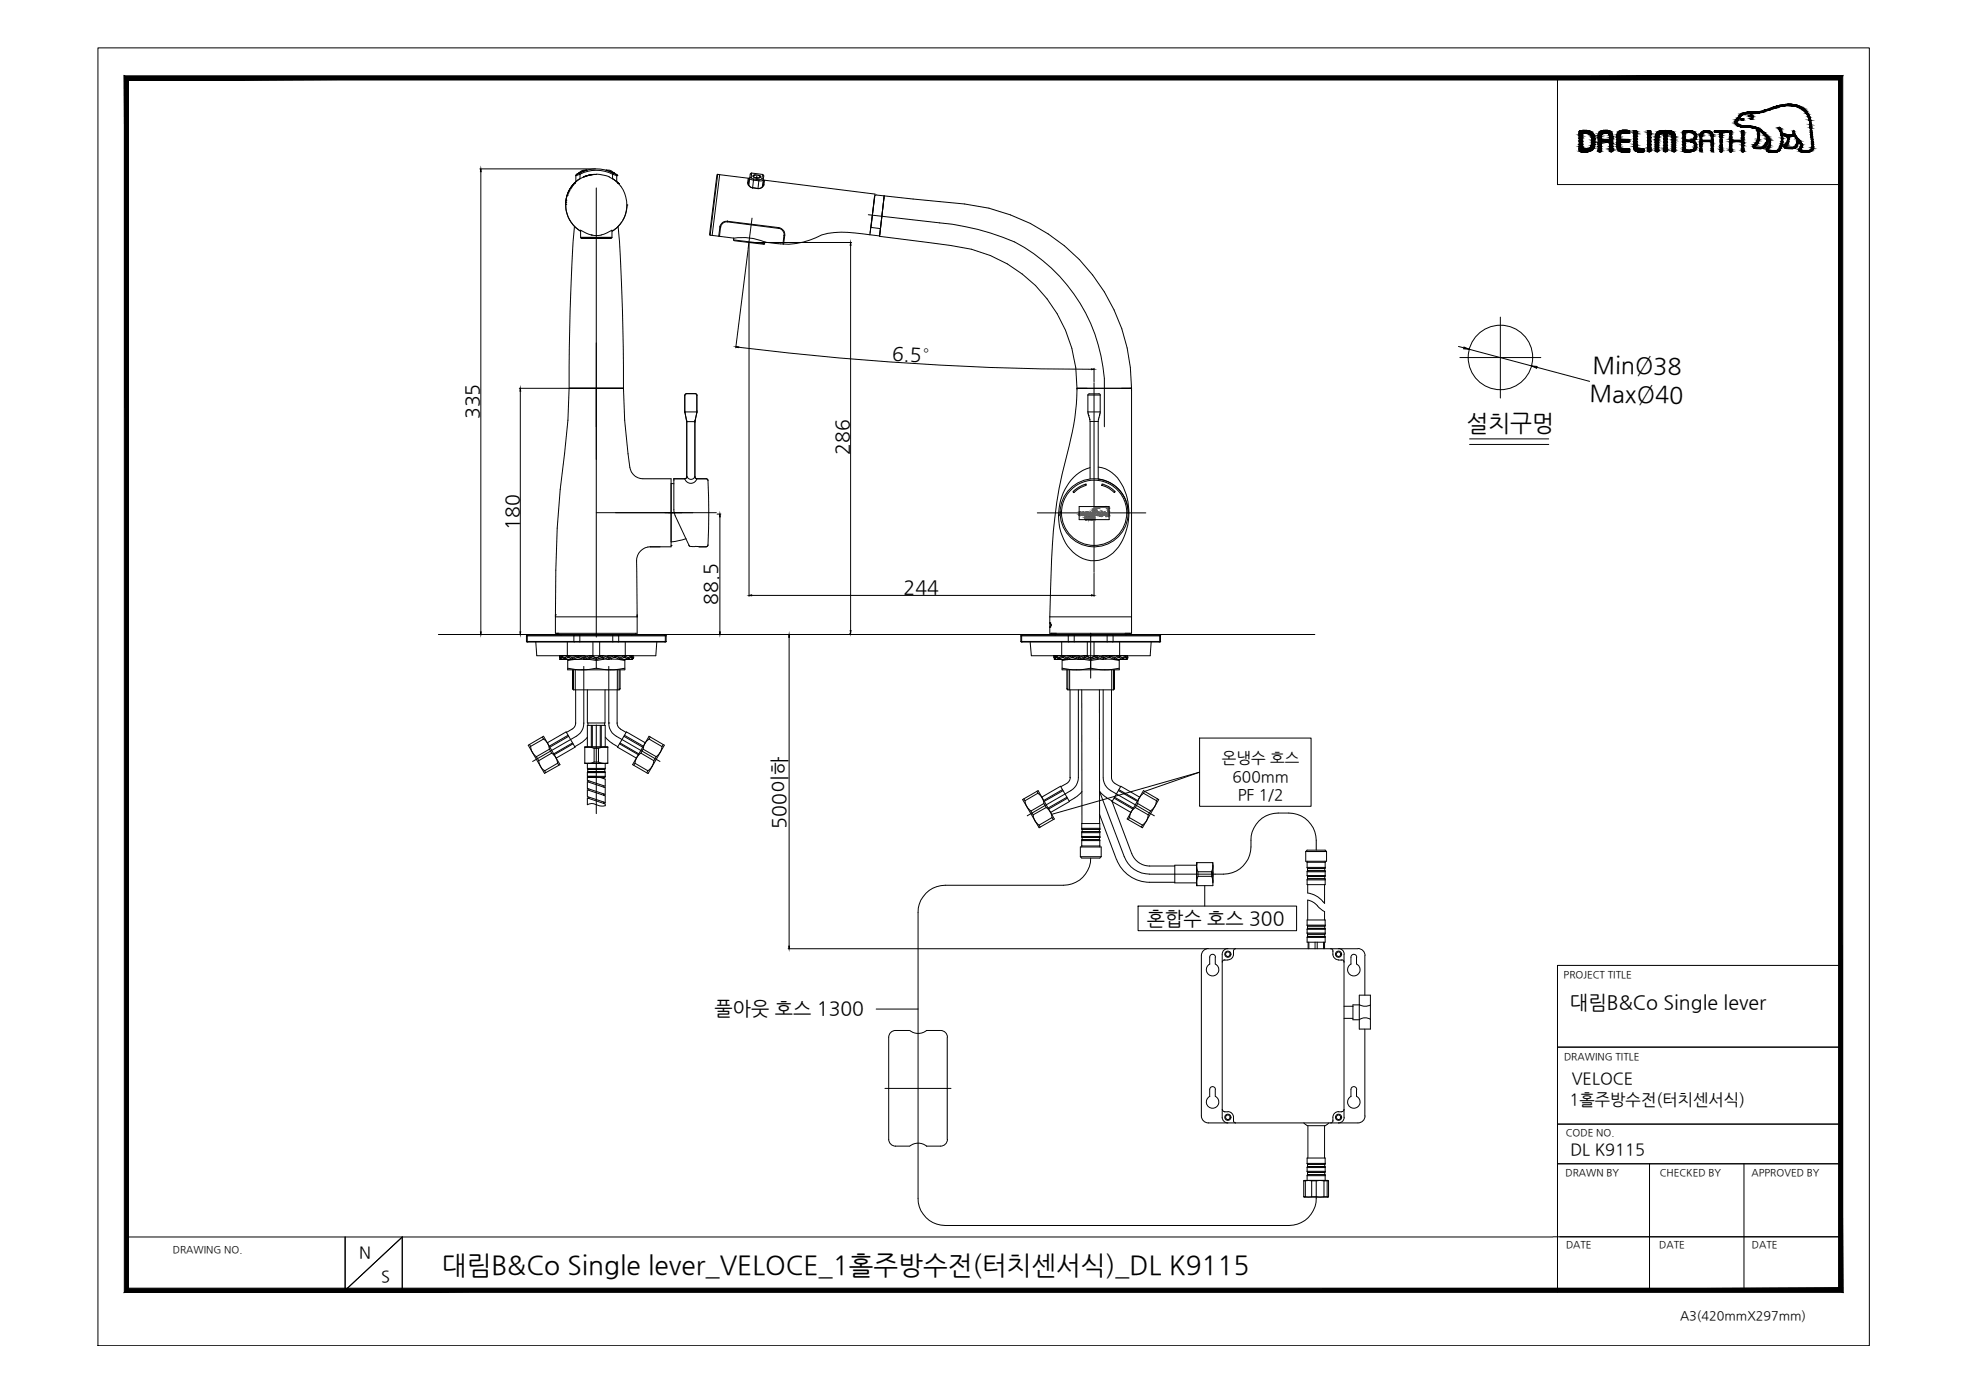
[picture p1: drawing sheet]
<svg xmlns="http://www.w3.org/2000/svg" width="420mm" height="297mm" viewBox="0 0 420 297" stroke-linecap="round" stroke-linejoin="round" font-family="sans-serif">
<defs><g id="words">
<text font-size="5.6" x="94.3" y="271.9">대림B&amp;Co Single lever_VELOCE_1홀주방수전(터치센서식)_DL K9115</text>
<g font-size="5">
<text x="339.8" y="79.6" transform="rotate(1 339.8 79.6)">MinØ38</text>
<text x="339.2" y="85.6" transform="rotate(1 339.2 85.6)">MaxØ40</text>
<text x="312.9" y="92">설치구멍</text>
</g>
<g font-size="4.2">
<text x="190.3" y="76.8" transform="rotate(4 190.3 76.8)">6.5°</text>
<text x="102.2" y="89.5" transform="rotate(-90 102.2 89.5)">335</text>
<text x="181.2" y="97.1" transform="rotate(-90 181.2 97.1)">286</text>
<text x="110.8" y="113.1" transform="rotate(-90 110.8 113.1)">180</text>
<text x="153.1" y="129" transform="rotate(-90 153.1 129)">88.5</text>
<text x="192.8" y="126.8">244</text>
<text x="167.7" y="176.8" transform="rotate(-90 167.7 176.8)">500이하</text>
<text x="244.7" y="197.3">혼합수 호스 300</text>
<text x="335" y="215.2">대림B&amp;Co Single lever</text>
<text x="152.5" y="216.6">풀아웃 호스 1300</text>
</g>
<g font-size="3.5">
<text x="335.4" y="231.4">VELOCE</text>
<text x="334.9" y="235.8">1홀주방수전(터치센서식)</text>
<text x="335.1" y="246.4">DL K9115</text>
<text x="76.7" y="268.5">N</text>
<text x="81.3" y="273.6">S</text>
</g>
<g font-size="3.3">
<text x="260.7" y="162.9">온냉수 호스</text>
<text x="263" y="166.8">600mm</text>
<text x="264.1" y="170.7">PF 1/2</text>
</g>
<text font-size="2.7" x="358.5" y="281.6">A3(420mmX297mm)</text>
<g font-size="2.1">
<text x="333.7" y="208.6">PROJECT TITLE</text>
<text x="333.7" y="226.2">DRAWING TITLE</text>
<text x="334.1" y="242.4">CODE NO.</text>
<text x="334" y="251">DRAWN BY</text>
<text x="354.2" y="251">CHECKED BY</text>
<text x="373.7" y="251">APPROVED BY</text>
<text x="36.9" y="267.4">DRAWING NO.</text>
<text x="334.2" y="266.4">DATE</text>
<text x="354.1" y="266.4">DATE</text>
<text x="373.8" y="266.4">DATE</text>
</g>
</g></defs>
<!-- layer: 0 -->
<g fill="none" stroke="#000" stroke-width=".21">
<path d="M20.9 10.2h378v277h-378zM332.3 16.7v22.7h60.5M102.4 36h24.7M102.6 36.6v98.2M127.2 37.2l2.8 .5M153 37.4l-1.6 12.6M153.2 37.2l-.2 .1M153.6 37.3l-1.6 12.9M159.5 39a1.1 1.1 0 0 0 1.1 1.1M159.5 39l.2 .2M159.7 38l.1 .2-.1 1M159.7 39.2a1.16 1.16 0 0 0 .9 .9"/>
<path d="M159.7 38l-6.6-.8-1.6 13M159.7 38l-.2 1M160.3 37.8l-.3 .1v.3a3.3 3.3 0 0 0 2.4 .4l.4-.2-.2-.3M160.3 37.8l.2 .3 .3 .1M160.4 36.9l-.3 .2-.3 2.4M160.4 36.9l-.1 .9M160.4 36.9l2.3 .3M160.8 38.2l-.2 1.9M160.8 38.2l1.2 .2M160.9 37.4h.1M160.9 37.4l-.3 .1 .1 .2 .8 .3M160.9 37.4h.3"/>
<path d="M161 37.4l.5-.1 .6 .2M161.5 37.9h.1M161.5 37.4l-.1 .5-.6-.2 .1-.3M161.5 37.9v.1M161.8 37.4l.3 .1M162 38.4l-.3 1.8M162 37.5h.1M162 37.5l.1 .3-.6 .1M162.1 37.5l.2 .2v.2l-.8 .1M162.6 38.1l-.6 .3M162.7 37.2l.3 .4-.3 2.3M162.7 37.2l-.1 .9"/>
<path d="M162.8 39.6a1.01 1.01 0 0 1-1.1 .6M163 39.4l-.2 .2M163 39.4a1.15 1.15 0 0 1-1.3 .8M163.1 38.5h-.1l-.2 1.1M163.1 38.5l23.6 2.9-1.1 8.7M163.1 38.5l-.1 .9M122.6 48.3a422.9 422.9 0 0 0-1.2 34.6M131.9 48.3a422.9 422.9 0 0 1 1.1 34.6M151.4 50l.1 .2M151.5 50.2l5.1 .6M153.6 48.5l-.2 1.9M153.7 48.3l.1 .1"/>
<path d="M153.8 48.4v.1M155.2 47.3a1.32 1.32 0 0 0-1.4 1.1M155.2 47.1v.2M155.2 47.3l11 1.4M156.5 51.2l.2 .1M156.6 50.8l-.1 .4 6.6 .8 .1-.3M156.6 50.8a12.3 12.3 0 0 1 6.6 .9M156.7 51.4l6.3 .7 .2-.1M159.6 53.4l-2.6 20.8M159.8 51.9v75.4M160 51.7h21.7M160.6 40.1l1.1 .1"/>
<path d="M160.6 40.1h.1M160.6 40.1l1.2 .1M161.8 40.2h.1M163.2 51.7h.1M166.2 48.6l-11-1.4a1.37 1.37 0 0 0-1.5 1.3l-.2 1.9M166.2 48.7a1.32 1.32 0 0 1 1.1 1.5M166.2 48.6a1.53 1.53 0 0 1 1.3 1.6l-.3 1.9M166.2 48.5v.2M167.3 50.2l-.2 1.9M167.5 50.1l-.2 .1M181.5 52.3v82.2M185.6 50.1l-1.6-.2a16.8 16.8 0 0 0-11.2 1.3 16.2 16.2 0 0 1-9 .5h-.6"/>
<path d="M185.6 50.1l2.1 .2M187.9 48.8l-2-.3 .7-6.5 .3-.4 19 1.9a39.6 39.6 0 0 1 35.6 39.4M188.6 42.3l.1-.5-1 8.6 15.1 2a30 30 0 0 1 27 30.5M157.6 74.1a622.9 622.9 0 0 0 75.3 4.7M233.5 78.6v2.9M311.2 73.9l1.2 .3M311.5 76.3h17.3M313.5 74.5l13.3 3.6M320.2 67.7v17.2M327.9 78.4l11.3 3M110.8 82.9h10.5M111 83.5v51.3"/>
<path d="M121.4 82.9l-.2 6.8-.7 7.1a223 223 0 0 0-2 34.8h17.5M121.4 82.9h11.6M133 82.9a107.2 107.2 0 0 0 1.5 17.3 2.77 2.77 0 0 0 2.7 2h6v14.5h-4.4a2.96 2.96 0 0 0-3 2.9l.2 12M146.1 87.7l.1 .3M146.1 87.9h2.6M146.2 88v-3.9l.3-.1h1.9l.3 .3a14.3 14.3 0 0 1-.4 5.8M146.2 88l.3 2.1v11.6l-.1 .3-.3 .2M146.5 84l-.3 .4M146.5 90h1.8M146.6 89.7v.3M148.3 90.1v11.6M148.3 89.7v.3"/>
<path d="M148.4 84l.3 .4M148.7 87.7v.3M229.8 82.9a51.2 51.2 0 0 1-1.7 12.4 111.7 111.7 0 0 0-3.9 30.2l-.2 6.1M229.8 82.9h11.7M232.1 87.9h2.7M232.1 84.3h2.7M232.1 84.3v3.6M232.1 87.9l.2 .7M232.3 88.7l.2 .7M232.4 88.7l-.1-.1v.1M232.5 89.4l.1 .5M232.6 89.4v.1"/>
<path d="M232.6 99.8a9.7 9.7 0 0 0-6.5 7.8l-.2 2.5M232.6 89.9h1.7M232.6 89.9v12.3M234.3 89.9v12.3a7.3 7.3 0 0 1 6.4 7.9 7.3 7.3 0 0 1-7.7 6.6 7.3 7.3 0 0 1-6.8-7.6M234.3 99.7a7.3 7.3 0 0 1 5.7 5l.7 2.4 .2 2.3M234.4 89.5l-.1 .4M234.4 89.4v.1M234.5 84h-2.1l-.3 .3M234.5 84l.3 .3M234.6 88.7l-.2 .8M234.6 88.6v.1zM234.8 84.3v3.8l-.2 .5"/>
<path d="M241.2 82.9h.1M241.5 82.9v52.2h-17.5v-3.5M313.6 93.7h16.9M313.6 94.8h16.9M142.6 109.4h5.3M143.2 116.4h.1M143.2 103.2h.6M146.1 102.2h-2.3v6.5l.3 1.3M146.4 115l-3.2 .6M146.6 101.7l-.2 .4-.3 .1M146.6 101.7a.91 .91 0 0 0 .9 .6 .91 .91 0 0 0 .8-.6M147 116.3l.1 .2"/>
<path d="M148.3 101.7l.1 .3 .3 .2M148.3 101.7l.2 .4 .2 .1M148.7 102.2a1.33 1.33 0 0 1-1.3 .9 1.33 1.33 0 0 1-1.3-.9M148.7 102.2h2M150.7 102.2h.2l.2 .3M150.7 102.2l.4 .3M151.1 116.3l-.4 .3M151.1 116.3l-.4 .4-2.4-.1M151.1 102.5a139.8 139.8 0 0 1 0 13.8M153 109.7h.8M153.6 110.3v24.5M226.2 109.4a7.3 7.3 0 0 1 7.3-7.2 7.3 7.3 0 0 1 7.2 7.2"/>
<path d="M226.2 109.7l-.3 .4M226.2 109.4h.3M230.3 108.1h6.4v2.8h-6.4zM240.4 109.4h.5M240.9 109.4a11.4 11.4 0 0 1-4.1 9.1 6.3 6.3 0 0 1-9-1.9 11.1 11.1 0 0 1-1.9-6.5M93.5 135.4h187.1M118.5 131.2h.1M118.8 135.1v.3M135.7 135.1v.3M136 131.6v3.5h-17.5M160.4 127.1h72.5M168.4 136v65.9"/>
<path d="M181.3 135.1h.1M224 133.8h.1M224 132.9h.1M224 132.9l.3 .5M224 131.6h17.5M224.1 132.9l.2 .5M224.3 133.4l-.3 .4M224.3 133.4h.1M224.3 135.1v.3M233.5 122.3v5M241.2 135.1v.3M112.7 159l3.3-1.9 3.5 6.1-3.3 1.8z"/>
<path d="M113 158.8l.2 .5M113.2 159.3a2.92 2.92 0 0 0 1.3 2.2M115.7 157.3l.3 .4M116 157.7a2.81 2.81 0 0 1 1.2 2.2M116 157.7l-2.8 1.6M116.8 158.5l4-2.3 1.9 3.2-4 2.4M117.2 159.9l-2.7 1.6M117.2 159.9l.5 .8M121.2 156.9l-4 2.3M121.4 157.1l-4.1 2.3M122.1 155.6l-1.3 .7M122.2 158.6l-4.1 2.3"/>
<path d="M122.2 147h.2M122.2 142.9v4.1M122.2 147l.2 .2M122.3 158.7l-4 2.4M122.4 147.2h9.7M122.4 142.9v4.3M122.8 142.9v4.3M122.8 154.3a1.46 1.46 0 0 1-.7 1.3M122.8 147.2v7.1M123.9 158.6l-1.3 .8M124.8 159.5l.7-.1 1.3 .3M124.8 159.4h4.9v3.5h-4.9z"/>
<path d="M125.3 147.2v7.1h3.8v-7.1M125.3 159.4v-4.6h3.8v4.6M125.3 157.3l-1.4 1.3M125.5 154.3v.5M126.2 154.8v4.6M126.4 154.8v4.6M126.8 159.7v2.9M126.8 159.7h.9M127.7 159.7v2.9M128.1 154.8v4.6M128.3 154.8v4.6M129 154.3v.5"/>
<path d="M129.2 157.3l1.5 1.3M129.7 159.5l-.7-.1-1.3 .3M130.6 158.6l1.3 .8M131.7 154.3a1.46 1.46 0 0 0 .7 1.3M131.7 147.2v7.1M131.7 142.9v4.3M132.1 147h.2M132.1 142.9v4.3M132.2 158.7l4 2.4M132.3 158.6l4 2.3M132.3 142.9v4.1M132.3 147l-.2 .2"/>
<path d="M132.4 155.6l1.2 .7M133.1 157.1l4 2.3M133.3 156.9l4 2.3M137.2 159.9l2.8 1.6M137.2 159.9l-.4 .8M137.7 158.5l-4-2.3-1.9 3.2 4 2.4M138.5 157.7a2.81 2.81 0 0 0-1.3 2.2M138.5 157.1l3.3 1.9-3.5 6.1-3.3-1.9zM138.5 157.7l2.8 1.6M138.8 157.3l-.3 .4M141.3 159.3a2.93 2.93 0 0 1-1.3 2.2M141.5 158.9l-.2 .4"/>
<path d="M227.7 147h.2M227.7 142.9v4.1M227.7 147l.2 .2M227.9 147.2h9.7M227.9 142.9v4.3M228.2 142.9v4.3M228.3 147.2v18.7M230.8 147.2l.1 28.5M234.6 147.2v28.5M237.2 147.2v18.7a1.46 1.46 0 0 0 .7 1.3M237.2 142.9v4.3M237.6 147h.2"/>
<path d="M237.6 142.9v4.3M237.8 142.9v4.1M237.8 147l-.2 .2M256 157.5h23.8v14.6h-23.8zM114.5 161.5l.5 .8M115 162.3a2.81 2.81 0 0 0 1.2 2.2M116.2 164.5l.2 .4M117.7 160.7a2.81 2.81 0 0 1 1.3 2.2M117.7 160.7l-2.7 1.6M119 162.9l-2.8 1.6M119 162.9l.2 .4M125.3 170.3l3.8 1.2v.4a3.2 3.2 0 0 1-2.4-.4h-.5l-.9 .2z"/>
<path d="M125.3 162.9v1.1h3.8v-1.1M125.3 166.8l3.8 1.3v1.4l-3.8-1.3zM125.3 168.5l3.8 1.3v1.5l-3.8-1.3zM125.4 163.9v.2M125.4 165.6v.2M125.4 164.2h3.7v.4h-3.7zM125.4 165.8v.1M125.6 166.6v.3M125.6 168.3v.3M125.6 170.1v.3M126.8 162.6l-1 .3-1-.1M126.8 162.6h.9"/>
<path d="M127.7 162.6l1.3 .3 .7-.1M128 165.9l1.1 .4v1.5l-3.8-1.3v-.6h3.8M128.8 165.9v.2M128.8 167.7v.3M128.8 169.4v.3M128.8 171.2v.3M129.1 164.7h-3.7v.1M129.1 165.8v.1M129.1 164.7v.1M129.1 163.9v.2M129.1 165.6v.2M129.1 164.9h-3.8v.8h3.8"/>
<path d="M129.1 164.9v.8M135.5 162.9l2.7 1.6M135.5 162.9l-.3 .4M136.8 160.7a2.81 2.81 0 0 0-1.3 2.2M136.8 160.7l2.7 1.6M138.2 164.5l-.2 .4M139.5 162.3a2.81 2.81 0 0 1-1.3 2.2M140 161.5l-.5 .8M218.2 170.6l3.3-1.9 3.5 6.1-3.3 1.8zM218.5 170.4l.2 .5M218.7 170.9a2.99 2.99 0 0 0 1.3 2.2M220 173.1l.5 .8"/>
<path d="M220.5 173.9a2.8 2.8 0 0 0 1.2 2.2M221.3 168.8l.2 .5M221.5 169.3a2.99 2.99 0 0 1 1.2 2.2M221.5 169.3l-2.8 1.6M221.7 176.1l.3 .4M222.3 170.1l4-2.3 1.9 3.2-4 2.4M222.7 171.5l-2.7 1.6M222.7 171.5l.6 .8M223.3 172.3a2.93 2.93 0 0 1 1.2 2.2M223.3 172.3l-2.8 1.6M224.5 174.5l-2.8 1.6M224.5 174.5l.2 .4"/>
<path d="M226.7 168.5l-4 2.3M226.9 168.7l-4.1 2.3M227.7 170.1l-4.1 2.3M227.8 170.3l-4 2.3M228.4 165.9a1.46 1.46 0 0 1-.8 1.3l-1.2 .7M230.8 178.5l.1 .2M230.8 176.7l.1 .2 3.7 .1M230.8 179.4h3.9v1.1h-3.9zM230.8 175.7h3.9v1.1h-3.9zM230.8 177.7h3.9v.8h-3.9zM230.9 178.7h3.7M230.9 168.9l-.8 .9-1.9 1.2"/>
<path d="M230.9 179.2l-.1 .2M230.9 178.7v.5h3.7v-.5M230.9 177v.5M234.6 177.5h-3.7l-.1 .2M234.6 177.5h.1M234.6 178.7h.1M234.6 177h.1M234.6 177v.5M234.6 173.8l3.7 9.6a7.6 7.6 0 0 0 7 4.9M234.6 179.2l.1 .2M234.6 177.5l.1 .2M234.7 168.9l1.5 1.3"/>
<path d="M234.7 178.5l-.1 .2M234.7 176.7l-.1 .2M236.1 170.2l1.2 .8M237.3 170.9v.1M237.3 171l4.2 11.2a4.1 4.1 0 0 0 3.8 2.6M237.3 171l4 2.4M237.7 170.3l4.1 2.3M237.8 170.1l4 2.3M237.9 167.2l1.2 .7M238.7 168.7l4 2.3M238.7 168.5l4.1 2.3M241 174.5l2.8 1.6"/>
<path d="M241 174.5l-.2 .4M242.3 172.3a2.81 2.81 0 0 0-1.3 2.2M242.3 172.3l2.7 1.6M242.8 171.5l2.7 1.6M242.8 171.5l-.5 .8M243.2 170.1l-4-2.3-1.9 3.2M243.8 176.1l-.3 .4M244 169.3a3.1 3.1 0 0 0-1.2 2.2M244 168.7l3.3 1.9-3.5 6-3.3-1.8zM244 169.3l2.8 1.6M244 169.3l.2-.4 11.8-4.1-31.6 9M245 173.9a2.62 2.62 0 0 1-1.2 2.2"/>
<path d="M245.5 173.1l-.5 .8M246.8 170.9a2.99 2.99 0 0 1-1.3 2.2M247 170.4l-.2 .5M242.9 193.4h33.8v5.2h-33.8zM245.3 188.3h5.4M245.3 184.8h5.4M255.3 184.6h-4.6v3.8h4.6M255.3 184.1h3.5v4.9h-3.5zM255.5 184.1l-.2 .7 .3 1.2M255.6 187l-.3 1.3 .2 .7M255.6 186h2.9M255.6 187h3"/>
<path d="M255.6 186v1M257.1 189v4.4M258.5 186l.1 1M258.6 187l.2 1.3M258.7 184.1l.1 1-.3 .9M278.9 197.4l.1 .2M278.9 199.1l.1 .2M278.9 185.1l.1 .2M278.9 186.8l.1 .2M278.9 184h3.9v1.1h-3.9zM278.9 187.8h3.9v1h-3.9zM278.9 196.3h3.9v1.1h-3.9z"/>
<path d="M278.9 186v.8M278.9 198.3v.8M278.9 198.3h3.9M278.9 199.1h3.9M278.9 186h3.9M278.9 186.8h3.9M279 199.8l-.1 .2M279 185.8l-.1 .2M279 199.8h3.7l.1 .2M279 199.8h.1M279 185.8h3.7l.1 .2M279 187h.1"/>
<path d="M279 185.8h.1M279 185.8v-.5h3.7v.5M279 187v.6l3.7-.1M279 197.6v.5h3.7M279 199.3v.5M279 197.6h3.7M279 199.3h3.7M279 199.4h3.7M279 188.8l.1 1.8a5.6 5.6 0 0 1 3.6 2.2M279 192.1v4.2M279.1 192.1a5.9 5.9 0 0 1 2.9 2l.7 .4M282.6 188.8v4"/>
<path d="M282.6 194.6v1.7M282.7 198.1h-3.7l-.1 .2M282.7 187.5h-3.7l-.1 .2M282.7 187v.5M282.7 197.6v.5M282.7 199.4v.4M282.7 199.3v.1M282.7 197.6h.1M282.7 198.1l.1 .2M282.7 187.5l.1 .2M282.8 186v.8M282.8 198.3v.8"/>
<path d="M282.8 197.4l-.1 .2M282.8 199.1l-.1 .2M282.8 185.1l-.1 .2M282.8 186.8l-.1 .2h-3.7M168.2 202.5h89.5M194.1 219.9h-3a1.46 1.46 0 0 0-1.5 1.5M194.1 219.9a2.86 2.86 0 0 0 3.6 0M197.7 219.9h3a1.46 1.46 0 0 1 1.5 1.5M259.3 204.3v1.4M259.4 204.3a.61 .61 0 0 0-.7-.7 .61 .61 0 0 0-.6 .7v1.4M278.9 200h3.9v1.1h-3.9zM279.1 201.1v1.4"/>
<path d="M279.3 201.1v1.4M280.6 201.1v1.4M281.1 201.1v1.4M282.4 201.1v1.4M282.6 201.1v1.4M286.8 214.7h1.9M286.8 217.3h1.9M289.5 204.3v1.4M289.5 204.3a.61 .61 0 0 0-.6-.7 .61 .61 0 0 0-.6 .7v1.4M290.1 214.4h-1.4v3.2h1.4M290.1 212.4h2.3v7.2h-2.3zM290.1 214.4a2.39 2.39 0 0 0 2.3 0"/>
<path d="M292.4 217.5a2.1 2.1 0 0 0-2.3 .1M392.8 206h-60.5v69.7M189.6 221.4v21.7M202.1 221.4v21.7M259.3 232.5v1.4M259.4 232.5a.61 .61 0 0 0-.7-.6 .61 .61 0 0 0-.6 .6v1.4M278.2 239.6l.7 .6M283.6 239.6l-.7 .6M289.5 232.5v1.4M289.5 232.5a.61 .61 0 0 0-.6-.6 .61 .61 0 0 0-.6 .6v1.4M332.3 223.4h60.5M332.3 239.9h60.5"/>
<path d="M189.6 243.1a1.46 1.46 0 0 0 1.5 1.5h3M194.1 244.6a2.86 2.86 0 0 1 3.6 0M202.2 243.1a1.46 1.46 0 0 1-1.5 1.5h-3M278.5 251.9h4.8M278.9 248.2l.1 .2M278.9 249.9l.1 .2M278.9 247.1h3.9v1.2h-3.9zM278.9 251.9v-1h3.9v1M278.9 249.1h3.9M278.9 250h3.9M278.9 249.1v.9M278.9 240.2h4"/>
<path d="M279 248.9l-.1 .2M279 250.7l-.1 .2M279 248.9h3.7l.1 .2M279 250.7h3.7l.1 .2M279 250.2h.1M279 248.9h.1M279 250.7h.1M279 248.4h3.7M279 248.5h3.7M279 248.4v.5M279 250.2v.5M282.7 248.5v.4"/>
<path d="M282.7 250.2v.5M282.7 248.4v.1M282.8 249.1v.9M282.8 248.2l-.1 .2M282.8 249.9l-.1 .2-3.7 .1M332.3 248.3h60.5M352 248.3v27M372.1 248.3v27M27 264h304.3M73.6 264v11.4l12.2-11.4v11.4M331.4 263.9h61.4M341 275.3h51.8"/>
<circle cx="320.2" cy="76.3" r="6.9"/>
<circle cx="233.5" cy="109.4" r="7"/>
</g>
<!-- layer: Cneter -->
<g fill="none" stroke="#000" stroke-width=".21">
<path d="M127.2 40.1v95.8M160.5 46.5l-.9 6.7M185.3 45.8l15.2 1.8a52.2 52.2 0 0 1 16 4 36.1 36.1 0 0 1 19.2 29.1v10.4M233.5 81.7v40.4M127.2 109.4h25.7M221.3 109.4h23.2M232.7 135.1v9.6M123 157.1l-9.3 5.4M124.6 142.2v12.1M129.9 142.2v12.1M131.5 157.1l9.3 5.4M230.1 147.2v18.7a3.2 3.2 0 0 1-1.6 2.8l-9.3 5.4"/>
<path d="M235.4 147.2v18.7M235.4 165.9a3.2 3.2 0 0 0 1.6 2.8l9.3 5.4M188.8 232.3h14.1"/>
</g>
<!-- layer: DEF_LAYER_ROUND_FEAT -->
<path d="M144 110l3.1 6.5 1.2 .1" fill="none" stroke="#000" stroke-width=".21"/>
<g fill="none" stroke="#000" stroke-width=".21">
<path d="M118.5 131.2v3.9M136 131.2v.4M230.5 182.8v-2.1h4.5v2.1M230.5 182.8l.3 .3h3.9l.3-.3M230.5 182.8h4.5M230.8 180.4v.3M234.7 180.4v.3M278.6 181.7v2.1h4.5v-2.1M278.6 181.7l.3-.3h3.9l.3 .3M278.6 181.7h4.5M278.9 183.8v.3M282.8 183.8v.3"/>
<path d="M256.4 203.9v34.2a1.5 1.5 0 0 0 1.5 1.5M257.8 202.5h32M257.9 202.4a1.5 1.5 0 0 0-1.5 1.5M258.2 205.7a1.33 1.33 0 0 0-.5 2.1 1.33 1.33 0 0 0 2.1 0 1.33 1.33 0 0 0-.5-2.1M261.3 204.9h.7M261.3 204.8l-.4 .2-.1 .3M262 202.4a1.21 1.21 0 0 0-1.2 1.2v34.8M263.2 202.9a1.4 1.4 0 0 1-1.2 1.9M263.7 202.5l-.4 .2-.1 .2M284 202.5l.4 .2v.2M284.4 202.9a1.4 1.4 0 0 0 1.2 1.9M285.6 204.9h.7"/>
<path d="M285.6 202.4a1.21 1.21 0 0 1 1.2 1.2M286.3 204.8l.4 .2 .1 .3M286.8 203.6v34.8M288.3 205.7a1.33 1.33 0 0 0-.5 2.1 1.33 1.33 0 0 0 2.1 0 1.33 1.33 0 0 0-.4-2.1M289.8 202.4a1.5 1.5 0 0 1 1.5 1.5M291.2 203.9v8.5M291.2 219.6v18.5M258.2 234a1.33 1.33 0 0 0-.5 2 1.33 1.33 0 0 0 2.1 0 1.33 1.33 0 0 0-.5-2M260.8 238.4a1.21 1.21 0 0 0 1.2 1.2M260.8 236.8l.5 .5a1.37 1.37 0 0 1 1.9 1.1M263.2 239.2l.1 .2 .4 .2M263.2 238.4v.8"/>
<path d="M284.4 239.2v.2l-.4 .2M284.4 238.4v.8M286.3 237.3a1.36 1.36 0 0 0-1.9 1.1M286.8 236.8l-.1 .2-.4 .2M286.8 238.4a1.21 1.21 0 0 1-1.2 1.2M288.3 234a1.33 1.33 0 0 0-.5 2 1.33 1.33 0 0 0 2.1 0 1.33 1.33 0 0 0-.4-2M291.3 238.1a1.5 1.5 0 0 1-1.5 1.5h-32M278.2 255.4h5.2M278.2 255.4h.3M278.2 252h.3M278.2 252v3.4M278.5 255.4h1.4"/>
<path d="M278.5 252h1.4M278.5 252v3.4M279.1 240.2v6.9M279.9 255.4h1M279.9 252h1M279.9 252v3.4M280.9 255.4h1.6M280.9 252h1.6M280.9 252v3.4M282.5 255.4h.7M282.5 252h.7M282.5 252v3.4"/>
<path d="M282.6 240.2v6.9M283.2 252h.3v3.4h-.3M283.2 252v3.4M283.4 251.9l-5.2 .1"/>
<circle cx="262" cy="203.6" r=".49"/>
<circle cx="262" cy="203.6" r=".66"/>
<circle cx="285.6" cy="203.6" r=".49"/>
<circle cx="285.6" cy="203.6" r=".66"/>
<circle cx="262" cy="238.4" r=".49"/>
<circle cx="262" cy="238.4" r=".66"/>
<circle cx="285.6" cy="238.4" r=".49"/>
<circle cx="285.6" cy="238.4" r=".66"/>
</g>
<!-- layer: MAKE2D VISIBLE LINES - TANGENT -->
<g fill="none" stroke="#000" stroke-width=".21">
<path d="M230.3 109.3a.37 .37 0 0 1 .5 .3 .37 .37 0 0 1-.5 .3zM230.4 109.4a.23 .23 0 0 1 .3 .2 .23 .23 0 0 1-.3 .2zM231 109.4a.28 .28 0 0 1 .3-.1 .28 .28 0 0 1 .1 .4v.3l-.1-.3h-.3v.3h-.1zM231.1 109.4h.2v.2h-.3zM231.6 110.3h.4v.5l-.4 .1zM231.6 109.3h.4l-.3 .2 .3 .1-.3 .1v.2h.3v.1l-.4-.1zM231.7 110.6h.2v.2h-.2zM231.7 110.3l.3 .2h-.3zM231.8 110h.1M232.1 109.3h.2v.6h.2l-.1 .1-.3-.1zM232.2 110.3h.4v.6l-.1-.3h-.3v.3zM232.3 110.3h.2v.2h-.3z"/>
<path d="M232.4 110h.1M232.6 110.3h.5h-.2v.6l-.1-.6zM232.6 109.3l.1 .7zM233 109.3a.42 .42 0 0 1 .5 .2 .42 .42 0 0 1 0 .5v-.6h-.2v.6l-.1-.6h-.2v.6h-.1zM233.2 110.3v.2h.3l.1-.2v.6l-.1-.3h-.3v.3zM233.4 108.6l.3-.2h.5a2.24 2.24 0 0 1 2-.1l.3 .6a1.17 1.17 0 0 1-.1 1.3l-.4-.1 .1-.3-.1-.1-.1 .3h-.5l.1-.5-.1-.1-.3 .7-.4 .1-.1-.5-.1 .3h-.5a.5 .5 0 0 0 0-.9l-.7-.1-.1-.2zM233.4 108.7l1.8-.5a1.24 1.24 0 0 1 1.2 .6 1.24 1.24 0 0 1 0 1.3l-.4-.1 .1-.2-.3-.5-.1 .1h-.3l-.3-.3a.57 .57 0 0 1 .1 .6 .57 .57 0 0 1-.5 .4 .92 .92 0 0 0-1.2-1.1l-.2-.1zM233.5 108.7h.1M233.8 108.6h.2zM234.3 109.2l.3 .4-.2 .4h-.3zM235.5 109.5l.4 .1a.26 .26 0 0 1-.1 .3 .26 .26 0 0 1-.4 0z"/>
</g>
<g fill="#5f6269" stroke="#5f6269" stroke-width=".21">
<path d="M231.6 110.3h.2z"/>
<path d="M231.6 110.3h.1z"/>
<path d="M231.8 110.3h.2z"/>
<path d="M231.8 110.5h.2z"/>
<path d="M231.7 110.9h.1z"/>
<path d="M232.3 110.3h.1z"/>
<path d="M232.2 110.3h.2z"/>
<path d="M231.8 109.3h.1z"/>
<path d="M231.6 109.4h.1z"/>
<path d="M231.8 110h.2z"/>
<path d="M232.1 109.3h.2z"/>
<path d="M232.3 110h.1z"/>
<path d="M233.2 109.3h.2z"/>
<path d="M232.9 110h.1z"/>
<path d="M230.6 109.9h.1z"/>
<path d="M233.8 108.6h.2z"/>
<path d="M235.3 108.1h.5z"/>
<path d="M233.5 108.6h.1z"/>
<path d="M233.5 109.1h.6z"/>
<path d="M233.6 109.1h.5z"/>
<path d="M235.7 109.4h.1z"/>
<path d="M235.3 109.4h.6z"/>
<path d="M235.7 109.5h.1z"/>
<path d="M235.7 110h.2z"/>
<path d="M234.5 109.9l-.1 .1z"/>
<path d="M234.4 110h.1z"/>
<path d="M236.4 110.1h.1z"/>
<path d="M235 110.1h.1z"/>
<path d="M231.6 110.3h.3zM231.6 110.3h.3z"/>
<path d="M231.6 110.3h.4zM231.6 110.3h.4zM231.6 110.3h.4zM231.6 110.3h.4z"/>
<path d="M231.6 110.3h.1zM231.6 110.3h.2z"/>
<path d="M231.8 110.3h.2zM231.8 110.3h.2zM231.8 110.3h.2z"/>
<path d="M231.6 110.3l.1 .1zM231.6 110.3l.1 .1z"/>
<path d="M231.9 110.3l.1 .1zM231.9 110.3l.1 .1z"/>
<path d="M231.6 110.4l.1 .1zM231.6 110.4l.1 .1z"/>
<path d="M231.8 110.5h.2zM231.8 110.5h.2z"/>
<path d="M231.6 110.5h.2zM231.6 110.5h.2z"/>
<path d="M231.6 110.5h.3zM231.6 110.5h.3zM231.6 110.5h.3zM231.6 110.5h.4z"/>
<path d="M231.6 110.5l.3 .1zM231.6 110.5l.3 .1z"/>
<path d="M231.6 110.6h.4zM231.6 110.6h.4z"/>
<path d="M231.8 110.6h.2zM231.8 110.6h.2z"/>
<path d="M231.6 110.6l.1 .2zM231.6 110.6l.1 .2z"/>
<path d="M231.6 110.8h.1zM231.6 110.8h.1z"/>
<path d="M231.9 110.8h.1zM231.9 110.8h.1z"/>
<path d="M231.6 110.8h.1zM231.6 110.8h.1z"/>
<path d="M231.9 110.8h.1zM231.8 110.8h.2z"/>
<path d="M231.6 110.8h.2zM231.6 110.8h.2z"/>
<path d="M231.6 110.8h.4zM231.6 110.8l.4 .1z"/>
<path d="M231.6 110.9h.3zM231.6 110.9h.4z"/>
<path d="M231.6 110.9h.3zM231.6 110.9h.3z"/>
<path d="M231.6 110.9h.3zM231.6 110.9h.3z"/>
<path d="M231.6 110.9h.3zM231.6 110.9h.2zM231.6 110.9h.2z"/>
<path d="M231.6 110.9h.2zM231.7 110.9h.1zM231.7 110.9h.1z"/>
<path d="M232.3 110.3h.2zM232.2 110.3h.3z"/>
<path d="M232.2 110.3h.3zM232.2 110.3h.3z"/>
<path d="M232.2 110.3h.4zM232.2 110.3h.4z"/>
<path d="M232.4 110.3h.2zM232.4 110.3h.2z"/>
<path d="M232.5 110.3l.1 .1zM232.5 110.3l.1 .1z"/>
<path d="M232.5 110.4l.1 .1zM232.5 110.4l.1 .1z"/>
<path d="M232.2 110.4v.1zM232.2 110.4v.1z"/>
<path d="M232.2 110.5h.4zM232.2 110.5h.4z"/>
<path d="M232.2 110.5l.4 .1zM232.2 110.5l.4 .1z"/>
<path d="M232.5 110.6h.1zM232.5 110.6h.1z"/>
<path d="M232.5 110.6l.1 .1zM232.5 110.6l.1 .1z"/>
<path d="M232.5 110.7l.1 .1zM232.5 110.7l.1 .1z"/>
<path d="M232.5 110.8l.1 .1zM232.5 110.8l.1 .1z"/>
<path d="M232.2 110.8v.1zM232.2 110.8v.1z"/>
<path d="M232.6 110.3h.5zM232.6 110.3h.5zM232.6 110.3h.5zM232.6 110.3h.5zM232.6 110.3h.5zM232.6 110.3h.5z"/>
<path d="M232.6 110.3h.5zM232.6 110.3h.5zM232.6 110.3h.5zM232.6 110.3h.5zM232.6 110.3h.5zM232.6 110.3h.5z"/>
<path d="M232.6 110.3h.4zM232.6 110.3h.5z"/>
<path d="M232.6 110.3h.3zM232.6 110.3h.3zM232.6 110.3h.3zM232.6 110.3h.4z"/>
<path d="M232.8 110.4l.1 .1zM232.8 110.4l.1 .1z"/>
<path d="M232.8 110.5l.1 .2zM232.8 110.5l.1 .2z"/>
<path d="M232.8 110.7l.1 .1zM232.8 110.7l.1 .1z"/>
<path d="M233.5 110.3l.1 .2zM233.5 110.3l.1 .2z"/>
<path d="M233.2 110.3v.2zM233.2 110.3v.2z"/>
<path d="M233.2 110.5l.4 .1zM233.2 110.5l.4 .1zM233.2 110.6h.4zM233.2 110.6h.4z"/>
<path d="M233.5 110.6l.1 .2zM233.5 110.6l.1 .2z"/>
<path d="M233.2 110.6v.2zM233.2 110.6v.2z"/>
<path d="M231.8 110h.1zM231.8 110h.1z"/>
<path d="M231.8 109.3h.2zM231.8 109.3h.2z"/>
<path d="M231.8 109.3h.2zM231.8 109.3h.2zM231.8 109.3h.2zM231.8 109.3h.2z"/>
<path d="M231.8 109.3h.2zM231.6 109.3h.4z"/>
<path d="M231.6 109.3l.4 .1zM231.6 109.3l.4 .1z"/>
<path d="M231.6 109.4h.4zM231.6 109.4h.4z"/>
<path d="M231.8 109.4h.2zM231.8 109.4h.2z"/>
<path d="M231.6 109.4h.2zM231.6 109.4h.2z"/>
<path d="M231.9 109.4h.1zM231.9 109.4h.1z"/>
<path d="M231.6 109.4h.2zM231.6 109.4h.2z"/>
<path d="M231.6 109.4h.1zM231.6 109.4h.2z"/>
<path d="M231.6 109.5l.1 .1zM231.6 109.5l.1 .1z"/>
<path d="M231.6 109.6h.4zM231.6 109.6h.4zM231.6 109.6h.4zM231.6 109.6h.4z"/>
<path d="M231.6 109.6l.4 .1zM231.6 109.6l.4 .1z"/>
<path d="M231.6 109.7h.4zM231.6 109.7h.4z"/>
<path d="M231.6 109.7h.4zM231.6 109.7h.4z"/>
<path d="M231.6 109.7h.3zM231.6 109.7h.4z"/>
<path d="M231.6 109.7h.1zM231.6 109.7l.1 .1z"/>
<path d="M231.6 109.8l.1 .1zM231.6 109.8l.1 .1z"/>
<path d="M231.6 109.9h.1zM231.6 109.9h.1z"/>
<path d="M231.6 109.9h.2zM231.6 109.9h.2z"/>
<path d="M231.6 109.9h.4zM231.6 109.9h.4z"/>
<path d="M231.6 109.9l.4 .1zM231.6 109.9l.4 .1zM231.6 110h.4zM231.6 110h.4z"/>
<path d="M231.6 110h.4zM231.6 110h.4zM231.7 110h.3zM231.7 110h.3z"/>
<path d="M231.7 110h.3zM231.7 110h.3z"/>
<path d="M231.8 110h.2zM231.8 110h.2z"/>
<path d="M232.1 109.3h.2zM232.1 109.3h.2z"/>
<path d="M232.1 109.3l.2 .1zM232.1 109.3l.2 .1z"/>
<path d="M232.1 109.4h.2zM232.1 109.4h.2z"/>
<path d="M232.1 109.4l.2 .1zM232.1 109.4l.2 .1z"/>
<path d="M232.1 109.5l.2 .1zM232.1 109.5l.2 .1z"/>
<path d="M232.1 109.6l.2 .1zM232.1 109.6l.2 .1z"/>
<path d="M232.1 109.7h.2zM232.1 109.7h.2z"/>
<path d="M232.1 109.7l.2 .1zM232.1 109.7l.2 .1zM232.1 109.8h.2zM232.1 109.8h.2z"/>
<path d="M232.1 109.8l.2 .1zM232.1 109.8l.2 .1z"/>
<path d="M232.2 109.9h.2zM232.2 109.9h.2z"/>
<path d="M232.2 109.9h.3zM232.2 109.9h.3z"/>
<path d="M232.2 109.9l.3 .1zM232.2 109.9l.3 .1z"/>
<path d="M232.2 110h.3zM232.2 110h.3zM232.3 110h.2zM232.3 110h.2z"/>
<path d="M232.3 110h.2zM232.3 110h.1z"/>
<path d="M232.6 109.4l.1 .3zM232.6 109.4l.1 .3z"/>
<path d="M232.6 109.7l.1 .2zM232.6 109.7l.1 .2z"/>
<path d="M232.6 109.9l.1 .1zM232.6 109.9l.1 .1z"/>
<path d="M233.2 109.3h.3zM233 109.3h.5z"/>
<path d="M233 109.3h.5zM233 109.3h.5z"/>
<path d="M233 109.3l.5 .1zM233 109.3l.5 .1z"/>
<path d="M233.2 109.4h.3zM233.2 109.4h.3z"/>
<path d="M232.9 109.4h.2zM232.9 109.4h.3z"/>
<path d="M233.3 109.4h.2zM233.3 109.4h.2z"/>
<path d="M232.9 109.4h.2zM232.9 109.4h.2z"/>
<path d="M232.9 109.4h.2zM232.9 109.4h.1z"/>
<path d="M233.4 109.4h.2zM233.4 109.4h.2zM233.5 109.4h.1zM233.5 109.4h.1z"/>
<path d="M233.2 109.4l.1 .1zM233.2 109.4l.1 .1z"/>
<path d="M233.5 109.4l.1 .1zM233.5 109.4l.1 .1z"/>
<path d="M232.9 109.4l.1 .2zM232.9 109.4l.1 .2z"/>
<path d="M232.9 109.6l.1 .1zM232.9 109.6l.1 .1z"/>
<path d="M232.9 109.7h.1zM232.9 109.7h.1z"/>
<path d="M233.5 109.6l.1 .2zM233.5 109.6l.1 .2z"/>
<path d="M233.2 109.5l.1 .3zM233.2 109.5l.1 .3z"/>
<path d="M232.9 109.7l.1 .2zM232.9 109.7l.1 .2z"/>
<path d="M233.2 109.8l.1 .1zM233.2 109.8l.1 .1z"/>
<path d="M233.5 109.8l.1 .1zM233.5 109.8l.1 .1z"/>
<path d="M232.9 109.9l.1 .1zM232.9 109.9l.1 .1z"/>
<path d="M233.2 109.9l.1 .1zM233.2 109.9l.1 .1z"/>
<path d="M232.9 110h.1zM232.9 110h.1z"/>
<path d="M230.4 109.3h.2zM230.3 109.3h.3z"/>
<path d="M230.3 109.3h.3zM230.3 109.3h.3z"/>
<path d="M230.3 109.3h.3zM230.3 109.3h.3z"/>
<path d="M230.3 109.3h.4zM230.3 109.3h.4z"/>
<path d="M230.3 109.3l.4 .1zM230.3 109.3l.4 .1zM230.3 109.4h.4zM230.3 109.4h.4z"/>
<path d="M230.5 109.4h.2zM230.5 109.4h.2z"/>
<path d="M230.3 109.4h.1zM230.3 109.4h.2z"/>
<path d="M230.3 109.4h.1zM230.3 109.4h.1zM230.3 109.4h.1zM230.3 109.4h.1z"/>
<path d="M230.5 109.4h.2zM230.5 109.4h.2z"/>
<path d="M230.3 109.4h.1zM230.3 109.4h.1z"/>
<path d="M230.6 109.4h.2zM230.6 109.4h.2zM230.7 109.4h.1zM230.7 109.4h.1z"/>
<path d="M230.3 109.4l.1 .1zM230.3 109.4l.1 .1zM230.3 109.5h.1zM230.3 109.5h.1z"/>
<path d="M230.7 109.4l.1 .2zM230.7 109.4l.1 .2zM230.7 109.6h.1zM230.7 109.6h.1z"/>
<path d="M230.7 109.6h.1zM230.7 109.6h.1z"/>
<path d="M230.7 109.6l.1 .1zM230.7 109.6l.1 .1zM230.7 109.7h.1zM230.7 109.7h.1zM230.7 109.7h.1zM230.7 109.7h.1z"/>
<path d="M230.7 109.7h.1zM230.7 109.7h.1z"/>
<path d="M230.3 109.5l.1 .2v-.2zM230.3 109.5l.1 .2h-.1z"/>
<path d="M230.7 109.7l.1 .1zM230.7 109.7l.1 .1z"/>
<path d="M230.3 109.7l.1 .1zM230.3 109.7l.1 .1z"/>
<path d="M230.7 109.8h.1zM230.7 109.8h.1z"/>
<path d="M230.3 109.8l.1 .1zM230.3 109.8l.1 .1z"/>
<path d="M230.7 109.8h.1zM230.7 109.8l.1 .1z"/>
<path d="M230.7 109.9h.1zM230.6 109.9h.1zM230.5 109.9h.2z"/>
<path d="M230.3 109.9h.1zM230.3 109.9h.1z"/>
<path d="M230.5 109.9h.2zM230.5 109.9h.2z"/>
<path d="M230.3 109.9h.2zM230.3 109.9h.2z"/>
<path d="M230.5 109.9h.2zM230.5 109.9h.2z"/>
<path d="M230.3 109.9h.2zM230.3 109.9h.2z"/>
<path d="M230.3 109.9h.4zM230.3 109.9l.4 .1z"/>
<path d="M230.3 110h.4zM230.3 110h.4zM230.3 110h.4zM230.3 110h.4z"/>
<path d="M230.3 110h.4zM230.3 110h.3zM230.3 110h.3z"/>
<path d="M231.1 109.3h.2zM231.1 109.3h.2z"/>
<path d="M231.1 109.3h.2zM231 109.3h.3z"/>
<path d="M231 109.3l.4 .1zM231 109.3l.4 .1zM231 109.4h.4zM231 109.4h.4z"/>
<path d="M231 109.4h.2zM231 109.4h.1z"/>
<path d="M231.2 109.4h.2zM231.2 109.4h.2z"/>
<path d="M231 109.4h.1zM230.9 109.4h.1z"/>
<path d="M231.3 109.4l.1 .1zM231.3 109.4l.1 .1z"/>
<path d="M230.9 109.4l.1 .1zM230.9 109.4l.1 .1zM230.9 109.5h.1zM230.9 109.5h.1z"/>
<path d="M230.9 109.5l.1 .1zM230.9 109.5l.1 .1z"/>
<path d="M230.9 109.6h.2zM230.9 109.6h.2z"/>
<path d="M230.9 109.6h.5zM230.9 109.6h.5z"/>
<path d="M230.9 109.6l.5 .1zM230.9 109.6l.5 .1z"/>
<path d="M230.9 109.7h.5zM230.9 109.7h.5z"/>
<path d="M230.9 109.7h.1zM230.9 109.7h.2z"/>
<path d="M231.3 109.7h.1zM231.3 109.7h.1z"/>
<path d="M230.9 109.7h.1zM230.9 109.7h.1z"/>
<path d="M231.3 109.7l.1 .1zM231.3 109.7l.1 .1z"/>
<path d="M230.9 109.7l.1 .2zM230.9 109.7l.1 .2z"/>
<path d="M231.3 109.8l.1 .1zM231.3 109.8l.1 .1z"/>
<path d="M230.9 109.9l.1 .1zM230.9 109.9l.1 .1z"/>
<path d="M230.9 110h.1zM230.9 110h.1z"/>
<path d="M231.3 109.9l.1 .1zM231.3 109.9l.1 .1z"/>
<path d="M230.9 110h.1zM230.9 110h.1zM230.9 110h.1zM230.9 110h.1zM230.9 110h.1zM230.9 110h.1z"/>
<path d="M230.9 110h.1zM230.9 110h.1z"/>
<path d="M233.8 108.6h.2zM233.8 108.6h.2z"/>
<path d="M235.3 108.1h.5zM235.2 108.1h.6z"/>
<path d="M235.2 108.1h.7zM235.1 108.1h.8z"/>
<path d="M235.1 108.1l.9 .1zM235.1 108.1l.9 .1z"/>
<path d="M235.7 108.2h.3zM235.7 108.2h.3z"/>
<path d="M235.1 108.2h.6zM235.1 108.2h.3z"/>
<path d="M235.1 108.2h.3zM235 108.2h.3z"/>
<path d="M235 108.2h.3zM234.9 108.2h.3z"/>
<path d="M235.7 108.2h.4zM235.7 108.2h.4z"/>
<path d="M234.9 108.2h.3zM234.8 108.3h.2z"/>
<path d="M236 108.2l.2 .1zM236 108.2l.2 .1z"/>
<path d="M234.8 108.3h.2zM234.6 108.3h.3z"/>
<path d="M236 108.3h.2zM236 108.3h.2z"/>
<path d="M234.6 108.3h.3zM234.4 108.4l.2-.1z"/>
<path d="M236.1 108.3l.2 .1zM236.1 108.3l.2 .1z"/>
<path d="M234.4 108.4h.2zM234.1 108.4h.3z"/>
<path d="M236.2 108.4h.1zM236.2 108.4h.1z"/>
<path d="M234.1 108.4h.3zM234 108.4h.4zM233.9 108.4h.5z"/>
<path d="M234 108.4h.4zM233.9 108.4h.5zM233.9 108.4h.5zM233.8 108.4h.6z"/>
<path d="M233.9 108.4h.5zM233.8 108.4h.6zM233.8 108.4h.6z"/>
<path d="M233.8 108.4h.6zM233.8 108.4h.6z"/>
<path d="M233.8 108.4h.6zM233.6 108.5h.7z"/>
<path d="M233.6 108.5h.7zM233.6 108.5h.7z"/>
<path d="M236.2 108.4l.2 .1zM236.2 108.4l.2 .1z"/>
<path d="M233.6 108.5h.7zM233.6 108.5h.4z"/>
<path d="M233.5 108.5h.4zM233.5 108.5h.4zM233.5 108.5h.4zM233.5 108.5h.5z"/>
<path d="M233.5 108.5h.3zM233.5 108.5h.4z"/>
<path d="M233.5 108.5h.3zM233.5 108.5h.3z"/>
<path d="M233.5 108.5h.2zM233.5 108.5h.3z"/>
<path d="M233.5 108.5h.2zM233.5 108.5h.1z"/>
<path d="M233.5 108.5h.1zM233.5 108.5l.1 .1z"/>
<path d="M236.3 108.5l.2 .2zM236.3 108.5l.2 .2z"/>
<path d="M233.3 108.7v.2zM233.3 108.7l-.1 .2z"/>
<path d="M236.4 108.7l.1 .2zM236.4 108.7l.1 .2z"/>
<path d="M233.2 108.9l.2 .1zM233.2 108.9l.2 .1z"/>
<path d="M233.3 109h.2zM233.3 109h.2z"/>
<path d="M233.4 109h.2zM233.4 109h.2z"/>
<path d="M233.4 109h.2zM233.4 109h.2zM233.4 109h.2zM233.4 109h.2z"/>
<path d="M233.4 109h.3zM233.4 109h.3z"/>
<path d="M233.4 109l.6 .1zM233.4 109l.6 .1z"/>
<path d="M233.4 109.1h.6zM233.4 109.1h.6z"/>
<path d="M233.4 109.1h.7zM233.4 109.1h.7zM233.5 109.1h.6zM233.5 109.1h.6z"/>
<path d="M233.5 109.1h.6zM233.5 109.1h.6zM233.5 109.1h.6z"/>
<path d="M233.6 109.1h.5zM233.6 109.1h.5zM233.6 109.1h.5z"/>
<path d="M233.7 109.1h.4zM233.7 109.1h.4z"/>
<path d="M233.7 109.1h.5zM233.7 109.1h.5z"/>
<path d="M236.5 109v.1zM236.5 109v.1z"/>
<path d="M234 109.1h.3zM234 109.1h.3z"/>
<path d="M234.1 109.1h.2zM234.1 109.1h.2z"/>
<path d="M234.1 109.1l.2 .1zM234.1 109.1l.2 .1z"/>
<path d="M234.2 109.2h.1zM234.2 109.2h.1z"/>
<path d="M236.5 109.1v.1zM236.5 109.1v.1z"/>
<path d="M234.3 109.2l.1 .1zM234.3 109.2l.1 .1z"/>
<path d="M235.1 109.2l.1 .1zM235.1 109.2l.1 .1z"/>
<path d="M234.2 109.3l.1 .1zM234.2 109.3l.1 .1z"/>
<path d="M235.2 109.3l.1 .1zM235.2 109.3l.1 .1z"/>
<path d="M235.2 109.4h.1zM235.2 109.4h.1z"/>
<path d="M235.2 109.4h.2zM235.2 109.4h.2z"/>
<path d="M236.5 109.2v.2zM236.5 109.2v.2z"/>
<path d="M235.2 109.4h.4zM235.2 109.4h.4z"/>
<path d="M235.2 109.4h.5zM235.2 109.4h.5z"/>
<path d="M235.2 109.4h.5zM235.2 109.4h.5z"/>
<path d="M235.2 109.4h.6zM235.2 109.4h.6zM235.2 109.4h.6zM235.2 109.4h.6z"/>
<path d="M234.3 109.3l.3 .1zM234.3 109.3l.3 .1z"/>
<path d="M235.3 109.4h.5zM235.3 109.4h.5z"/>
<path d="M235.3 109.4h.6zM235.3 109.4h.6zM235.3 109.4h.6z"/>
<path d="M235.4 109.4l.5 .1zM235.4 109.4l.5 .1z"/>
<path d="M235.5 109.5h.4zM235.5 109.5h.4z"/>
<path d="M235.5 109.5h.4zM235.5 109.5h.4z"/>
<path d="M235.8 109.5h.1zM235.8 109.5h.1z"/>
<path d="M234.2 109.4l.1 .1zM234.2 109.4l.1 .1z"/>
<path d="M236.5 109.4l.1 .1zM236.5 109.4l.1 .1z"/>
<path d="M235.5 109.5l.1 .1zM235.5 109.5l.1 .1z"/>
<path d="M234.5 109.4l.2 .2zM234.5 109.4l.2 .2z"/>
<path d="M235.8 109.5l.2 .1zM235.8 109.5l.2 .1z"/>
<path d="M235.2 109.5l.1 .1zM235.2 109.5l.1 .1z"/>
<path d="M234.6 109.6h.1zM234.6 109.6h.1z"/>
<path d="M235.9 109.6h.1zM235.9 109.6h.1z"/>
<path d="M234.6 109.6l.1 .1zM234.6 109.6l.1 .1z"/>
<path d="M236.5 109.5l.1 .2zM236.5 109.5l.1 .2z"/>
<path d="M235.9 109.7h.2zM235.9 109.7h.2zM235.9 109.7h.2zM235.9 109.7h.2z"/>
<path d="M234.2 109.6v.1zM234.2 109.6v.1z"/>
<path d="M235.5 109.6v.2zM235.5 109.6v.2z"/>
<path d="M234.7 109.7l.1 .1zM234.7 109.7l.1 .1z"/>
<path d="M236 109.7l.1 .1zM236 109.7l.1 .1z"/>
<path d="M236.5 109.7l.1 .1zM236.5 109.7l.1 .1z"/>
<path d="M234.7 109.8v.1zM234.7 109.8v.1z"/>
<path d="M235.9 109.8v.1zM235.9 109.8v.1z"/>
<path d="M235.2 109.8v.2zM235.2 109.8v.2z"/>
<path d="M235.7 110h.2zM235.7 110h.2z"/>
<path d="M234.4 110h.1zM234.3 110h.2z"/>
<path d="M234 110h.1zM234 110h.1z"/>
<path d="M235.4 110h.4zM235.4 110h.5z"/>
<path d="M234 110h.5zM234 110h.4z"/>
<path d="M235.4 110h.4zM235.4 110h.3z"/>
<path d="M234 110h.4zM234 110h.3z"/>
<path d="M235.4 110h.3zM235.4 110h.3z"/>
<path d="M235.5 110h.2zM235.5 110h.2z"/>
<path d="M234.1 110h.2zM234.1 110h.2z"/>
<path d="M236.5 109.9l.1 .1zM236.5 109.9v.1z"/>
<path d="M236.1 109.9v.1zM236.1 109.9l-.1 .1z"/>
<path d="M236 110.1h.2zM236 110.1h.2z"/>
<path d="M234.6 110.1h.5zM234.6 110.1h.5z"/>
<path d="M234.6 110.1h.5zM234.6 110.1h.5z"/>
<path d="M236 110.1h.5zM236 110.1h.5z"/>
<path d="M234.6 110.1h.5zM234.6 110.1h.5z"/>
<path d="M236 110.1h.5zM236 110.1h.5z"/>
<path d="M236 110.1h.5zM236 110.1l.4 .1z"/>
<path d="M234.6 110.1h.5zM234.6 110.1l.4 .1z"/>
</g>
<!-- layer: MAKE2D VISIBLE LINES -->
<path d="M229 104.9l.1-.1a6.8 6.8 0 0 1 2.7-1.5v.3h-.1a5.7 5.7 0 0 0-2.6 1.5zM235.1 103.3h.3a6.3 6.3 0 0 1 2.6 1.6l-.2 .2-.2-.1a5.4 5.4 0 0 0-2.5-1.4z" fill="none" stroke="#000" stroke-width=".21"/>
<!-- layer: DEF_LAYER_ASSEM_MEMBER -->
<g fill="none" stroke="#000" stroke-width=".21">
<path d="M121.8 40h.1M121.9 39.9h.1M121.9 39.8h.1M122 39.8l-.6 .8M122 39.7v.1M122.1 39.6h.1M122.2 39.5h.1M122.2 39.4h.1M122.3 39.4h.1M122.3 39.3l-.3 .4M122.3 39.3h.1M122.4 39.2l-.1 .1"/>
<path d="M122.4 39.2h.1M122.5 39.1h.1M122.6 39l-.1 .1M122.6 39.1h-.1M122.6 39l-.1 .2M122.6 39v.1M122.7 38.9l-.1 .2M122.9 37.5h.1M122.9 37.5v1.3l.2-.2M122.9 38.8l-.3 .2M122.9 38.7l-.2 .2M123 37.3h.1"/>
<path d="M123 37.3l-.1 .2M123 37.2h.1M123.1 37.2l-.2 .3M123.1 37.2h.1M123.1 37.2h-.1M123.4 37l-.2 .1M123.5 37h-.1M123.6 36.9h-.1M123.6 36.9l-.5 .3M123.6 36.9h.1M123.6 36.9a7.7 7.7 0 0 1 7.2 0M123.6 36.9l.2 .3"/>
<path d="M123.7 36.9l-.2 .1M123.7 36.9h-.1M123.7 38.2l-.6 .4M123.8 37.2a7.5 7.5 0 0 1 6.9 0M123.8 37.2v1M123.8 37.2l-.9 .3M124.4 36.6l-.7 .3M124.5 37.8l-.9 .4-1 .8M124.5 37.8h.1M124.6 37.7h.1M124.7 37.7h.1M124.7 37.7l-.2 .1"/>
<path d="M124.8 37.6h.1M125 37.6h.1M125 37.6l-.3 .1M125 36.3h.1M125 36.3l-1.4 .6M125 36.3a1.46 1.46 0 0 0-1.4 .6M125.1 36.3h.1M125.1 36.3l-.7 .2M125.1 37.5h.1M125.1 37.5l-.1 .1M125.2 36.3h-.2M125.2 36.3h-.1"/>
<path d="M125.3 37.5h.1M125.3 37.5h-.1M125.3 37.5h-.2M125.5 37.4h.1M125.6 37.4h.1M125.9 37.4h.1M125.9 37.4l-.6 .1M126.1 37.3h.1M126.2 37.3h.1M126.4 37.3h.1M126.7 37.2h.1M127 37.2h.1"/>
<path d="M127.2 37.2l-1.3 .2M129.3 36.3h.1M129.3 36.3h.2M129.4 36.3h.1M129.4 36.3l1.5 .6M129.5 36.3a1.46 1.46 0 0 1 1.4 .6M130 37.8l.8 .4M130.1 36.6h.1M130.1 36.6l.7 .3M130.7 37.2v1M130.7 37.2l.9 .3M130.8 38.2l1 .8"/>
<path d="M130.8 38.2l.6 .4M130.8 36.9h.1M130.8 36.9l-.1 .3M130.9 36.9h.1M130.9 36.9l.1 .1M130.9 36.9l.5 .3M131.1 37h.1M131.1 37l.2 .1M131.3 37.2h.1M131.4 37.2h.1M131.4 38.6l.4 .3M131.4 37.2l.1 .1"/>
<path d="M131.5 37.2l.1 .3M131.5 37.3h.1M131.5 37.3l.1 .1M131.6 37.4h.1M131.6 37.5h.1M131.6 37.4v1.4l.4 .4M131.8 38.9l.1 .1M131.8 39h.1M131.9 39h.1M131.9 39.1h.1M132 39.2h.1M132 39.2a6.6 6.6 0 0 1 1.8 4.5"/>
<path d="M132 39.1h.1M120.7 43.6h.1M120.7 43.2h.1M120.7 43.9a6.6 6.6 0 0 0 1.8 4.4M120.7 43.9a6.5 6.5 0 0 0 3.2 5.4l-1.2-.9M120.8 42.7h.1M120.8 42.7l-.1 1.2M120.8 42.4h.1M121 41.7h.1M121 41.7v.1M121.1 41.4h.1M121.2 41.2h.1"/>
<path d="M121.2 41.2l-.4 1.5M121.2 41.1v.1M121.3 41h.1M121.3 41l-.1 .2M121.3 40.9h.1M121.4 40.8h.1M121.4 40.8l-.1 .2M121.4 40.6h.1M121.4 40.7v.1M121.4 40.6v.1M121.5 40.5v.1M121.6 40.3h.1"/>
<path d="M121.7 40.2h.1M121.8 40.1h.1M123.9 50.6l.1 .2h3.2M123.9 50.6h6.7M126.2 50.1l.6 .2 1.5-.1 2.3-1.1v1.5M126.2 50.1h.1M126.2 50.1l-2.3-1v1.5M127.2 50.8h3.2h-3.2M127.2 50.8h-3.2h3.2M130.6 50.6l-.1 .2h-3.3M132.7 47.3l-.8 1M133.8 43.7h.1"/>
<path d="M133.8 43.9a6.5 6.5 0 0 1-.9 3.1M133.8 43.7a6.5 6.5 0 0 1-3.2 5.6l1.3-.9"/>
</g>
<!-- layer: 0 -->
<g fill="#000" stroke="#000" stroke-width=".21">
<path d="M102.6 36l.1 .6h-.2zM337.4 32.4h1.5zM337.5 27.9h1.4zM337.5 32.4h1.4zM337.7 27.8h1zM345.6 32.3h2.2zM346.1 32.4h1.3zM346.2 27.8h.8zM346.7 28.5h1.1zM349.8 32.4h.6zM354.8 27.9h1.2zM359.5 32.4h1.2z"/>
<path d="M359.7 27.9h.8zM360.7 28.3h1zM360.9 30.3h.7zM360.9 32h.8zM360.9 29.9h.7zM364 27.9h.3zM371.7 25.7h.1zM371.7 27.1h2.9zM371.8 25.4h.3zM371.7 25.3h.2zM372.1 27.1h2.6zM373.2 23.9h3z"/>
<path d="M373.2 24.9h.2zM373.7 23.9h2.5zM373.7 25.2h.2zM375.4 23.8h1.3zM379.4 32h.4zM379.6 27.2l.1-.1zM381.4 22.2h.9zM382.1 29.1h.8zM386.1 32.1h.6zM386.2 27.2h.4zM181.5 51.7l.1 .6h-.2zM157 74h.6v.2z"/>
<path d="M232.9 78.7l.6 .1-.6 .1zM312.4 74.1l1.1 .4-1.2-.1zM326.8 78.1l1.2 .1-.1 .4zM111 82.9l.1 .6h-.2zM153.6 109.7l.1 .6h-.2zM102.5 134.8h.2l-.1 .6zM110.9 134.8h.2l-.1 .6zM153.5 134.8h.2l-.1 .6zM159.8 127.1l.6-.2v.2zM168.4 135.4l.1 .6h-.2zM181.4 134.5h.2l-.1 .6zM232.9 126.9l.6 .2h-.6z"/>
<path d="M168.3 201.9h.2l-.1 .6z"/>
<path d="M337 30.1h.7zM337 30.1h.7z"/>
<path d="M337.5 32.4h1.2zM337.7 32.4h1z"/>
<path d="M337 28.5h.7zM337 28.5h.7zM337 28.5h.7zM337 28.5h1.1z"/>
<path d="M337 28.5h.7zM337 28.5h.7z"/>
<path d="M337 28.5l.7 .1v-.1zM337 28.5l.7 .1h-.7z"/>
<path d="M337 28.6l.7 .1zM337 28.6l.7 .1z"/>
<path d="M337 28.7l.7 .1zM337 28.7l.7 .1z"/>
<path d="M337 28.8l.7 .2v-.2zM337 28.8l.7 .2h-.7z"/>
<path d="M337 29l.7 .4v-.4zM337 29l.7 .4h-.7z"/>
<path d="M337 29.4l.7 .1v-.1zM337 29.4l.7 .1h-.7z"/>
<path d="M337 29.5l.7 .6v-.6zM337 29.5l.7 .6h-.7z"/>
<path d="M337 30.1l.7 .6v-.6zM337 30.1l.7 .6h-.7z"/>
<path d="M337 30.7l.7 .2v-.2zM337 30.7l.7 .2h-.7z"/>
<path d="M337 30.9l.7 .4v-.4zM337 30.9l.7 .4h-.7z"/>
<path d="M337 31.3l.7 .2v-.2zM337 31.3l.7 .2h-.7z"/>
<path d="M337 31.5h.7zM337 31.5h.7z"/>
<path d="M337 31.5l.7 .1v-.1zM337 31.5l.7 .1h-.7z"/>
<path d="M337 31.6l.7 .2v-.2zM337 31.6l.7 .2h-.7zM337 31.8h.7zM337 31.8h.7z"/>
<path d="M337 31.8h.7zM337 31.8h.7z"/>
<path d="M337 31.8h.9zM337 31.8h.9z"/>
<path d="M337 31.8h1.1zM337 31.8h1.1z"/>
<path d="M337 28.5h1.1zM337 28.5h1.3z"/>
<path d="M337 28.5h1.3zM337 28.5h1.4z"/>
<path d="M337 31.8h1.3zM337 31.8h1.3z"/>
<path d="M338.4 28.5h1.5zM338.4 28.5h1.5z"/>
<path d="M337 31.8h1.4zM337 31.8h1.4z"/>
<path d="M337.7 27.8l1.2 .1zM337.5 27.9h1.4zM337.4 27.9h1.5z"/>
<path d="M337.4 27.9h1.5zM337.2 27.9h1.7z"/>
<path d="M337.2 27.9l2 .1zM337 28h2.2zM337 28h2.2zM337 28h2.2z"/>
<path d="M337.2 32.4h1.7zM337.2 32.4h1.7zM337.4 32.4h1.5z"/>
<path d="M337 28l2.5 .1-.3-.1zM337 28l2.5 .1h-2.5z"/>
<path d="M337 32.3h2.2zM337 32.3h2.2z"/>
<path d="M337 32.3h2.2zM337 32.3l1.9 .1z"/>
<path d="M337 28.1h2.6zM337 28.1h2.6z"/>
<path d="M337 32.1l2.2 .2 .3-.2zM337 32.1l2.2 .2h-2.2z"/>
<path d="M337 28.1l2.6 .1zM337 28.1l2.6 .1z"/>
<path d="M337 32.1h2.6zM337 32.1h2.5z"/>
<path d="M337 28.2l2.8 .1-.2-.1zM337 28.2l2.8 .1h-2.8z"/>
<path d="M337 32.1h2.6zM337 32.1h2.6z"/>
<path d="M337 32l2.6 .1 .2-.1zM337 32l2.6 .1h-2.6z"/>
<path d="M337 28.3h2.8zM337 28.3h2.8z"/>
<path d="M337 28.3l2.9 .2-.1-.2zM337 28.3l2.9 .2h-2.9z"/>
<path d="M337 31.9h2.8zM337 31.9l2.8 .1z"/>
<path d="M338.4 28.5h1.6zM338.4 28.5h1.6z"/>
<path d="M338.4 31.8h1.5zM338.4 31.8h1.5z"/>
<path d="M337 31.8l2.8 .1 .1-.1zM337 31.8l2.8 .1h-2.8z"/>
<path d="M338.8 28.5l1.2 .1zM338.8 28.5l1.2 .1z"/>
<path d="M338.7 31.8h1.3zM338.4 31.8h1.5z"/>
<path d="M338.9 31.7h1.1zM338.7 31.8h1.3z"/>
<path d="M339 28.6h1zM339 28.6h1z"/>
<path d="M339.2 28.6l1 .2-.2-.2zM339.2 28.6l1 .2h-.8z"/>
<path d="M339.2 31.6l.8 .1zM339 31.7h1z"/>
<path d="M339 31.7h1zM338.9 31.7h1.1z"/>
<path d="M339.3 31.5l.7 .1 .1-.1zM339.3 31.5l.7 .1h-.8z"/>
<path d="M339.4 28.8l.8 .1zM339.4 28.8l.8 .1z"/>
<path d="M339.4 28.9l.9 .2-.1-.2zM339.4 28.9l.9 .2h-.8z"/>
<path d="M339.5 31.3h.7zM339.5 31.3h.7z"/>
<path d="M339.4 31.3l.7 .2 .1-.2zM339.4 31.3l.7 .2h-.8z"/>
<path d="M339.5 29.1l.8 .2v-.2zM339.5 29.1l.8 .2h-.8z"/>
<path d="M339.5 31.1l.7 .2 .1-.2zM339.5 31.1l.7 .2h-.7z"/>
<path d="M339.5 29.3l.8 .3v-.3zM339.5 29.3l.8 .3h-.7z"/>
<path d="M339.6 29.6l.7 .1v-.1zM339.6 29.6l.7 .1h-.7z"/>
<path d="M339.6 29.7h.7zM339.6 29.7h.7zM339.6 29.7h.7zM339.6 29.7h.7zM339.6 29.7h.7zM339.6 29.7h.7z"/>
<path d="M339.6 29.7l.7 .1zM339.6 29.7l.7 .1zM339.6 29.8h.7zM339.6 29.8h.7z"/>
<path d="M339.6 29.8l.7 .1zM339.6 29.8l.7 .1z"/>
<path d="M339.6 29.9h.7zM339.6 29.9h.7z"/>
<path d="M339.6 29.9l.7 .2v-.2zM339.6 29.9l.7 .2h-.7z"/>
<path d="M339.6 30.1l.7 .3v-.3zM339.6 30.1l.7 .3h-.7zM339.6 30.4h.7zM339.6 30.4h.7z"/>
<path d="M339.6 30.4l.7 .1zM339.6 30.4l.7 .1zM339.6 30.5h.7zM339.6 30.5h.7z"/>
<path d="M339.6 30.5h.7zM339.6 30.5h.7z"/>
<path d="M339.6 30.5l.7 .3v-.3zM339.6 30.5l.7 .3h-.7z"/>
<path d="M339.6 30.8l.7 .2v-.2zM339.6 30.8l.7 .2h-.8z"/>
<path d="M339.5 31l.8 .1v-.1zM339.5 31l.8 .1h-.8z"/>
<path d="M341 29.1h.7zM341 29.1h.7z"/>
<path d="M341 29.4h.7zM341 29.4h.7z"/>
<path d="M341 30.4h.7zM341 30.4h.7z"/>
<path d="M341 32.2h.7zM341 32.2h.7zM341 32.2h.7zM341 32.2h.7z"/>
<path d="M341.1 32.3l.6 .1zM341.1 32.3l.6 .1z"/>
<path d="M341.1 32.4h.6zM341.1 32.4h.4z"/>
<path d="M341 32.3h.7zM341 32.3h.7z"/>
<path d="M341 28.8l.7 .1v-.1zM341 28.8l.7 .1h-.7z"/>
<path d="M341 28.9l.7 .2v-.2zM341 28.9l.7 .2h-.7z"/>
<path d="M341 29.1l.7 .1zM341 29.1l.7 .1z"/>
<path d="M341 29.2l.7 .1zM341 29.2l.7 .1z"/>
<path d="M341 29.3l.7 .1v-.1zM341 29.3l.7 .1h-.7z"/>
<path d="M341 29.4l.7 .2v-.2zM341 29.4l.7 .2h-.7zM341 29.6h.7zM341 29.6h.7z"/>
<path d="M341 29.6l.7 .1v-.1zM341 29.6l.7 .1h-.7z"/>
<path d="M341 30.4l.7 .1zM341 30.4l.7 .1z"/>
<path d="M341 30.5l.7 .1v-.1zM341 30.5l.7 .1h-.7z"/>
<path d="M341 30.6l.7 .1zM341 30.6l.7 .1z"/>
<path d="M341 30.7l.7 .1v-.1zM341 30.7l.7 .1h-.7z"/>
<path d="M341 30.8l.7 .4v-.4zM341 30.8l.7 .4h-.7z"/>
<path d="M341 31.2l.7 .1zM341 31.2l.7 .1z"/>
<path d="M341 31.3l.7 .4v-.4zM341 31.3l.7 .4h-.7z"/>
<path d="M341 31.7l.7 .1zM341 31.7l.7 .1z"/>
<path d="M341 31.8l.7 .1v-.1zM341 31.8l.7 .1h-.7z"/>
<path d="M341 31.9l.7 .1zM341 31.9l.7 .1z"/>
<path d="M341 32l.7 .1zM341 32l.7 .1z"/>
<path d="M341 32.1h.7zM341 32.1h.7z"/>
<path d="M341 32.1h.7zM341 32.1h.7z"/>
<path d="M341 32.1l.7 .1zM341 32.1l.7 .1z"/>
<path d="M341 32.2h.7zM341 32.2l.7 .1z"/>
<path d="M341 28.8h.8zM341 28.8h.7z"/>
<path d="M341.1 28.6l.7 .2 .1-.2zM341.1 28.6l.7 .2h-.8z"/>
<path d="M341.1 28.5h.9zM341.1 28.5l.8 .1z"/>
<path d="M341.1 28.5h1zM341.1 28.5h.9z"/>
<path d="M341.2 28.5h1.2zM341.1 28.5h1z"/>
<path d="M342.4 27.8h.7zM342.1 27.8h1z"/>
<path d="M342.1 27.8l1.3 .1zM341.8 27.9h1.6z"/>
<path d="M341.8 27.9l1.8 .1zM341.5 28h2.1z"/>
<path d="M343.4 29.1h.8zM343.4 29.1h.8z"/>
<path d="M343.4 29.6h.8zM343.4 29.6h.8z"/>
<path d="M343.4 30.7h.8zM343.4 30.7h.8z"/>
<path d="M343.4 31.9h.8zM343.4 31.9h.8z"/>
<path d="M343.5 32.3h.6zM343.5 32.3h.6z"/>
<path d="M341.5 28l2.3 .1-.2-.1zM341.4 28.1l.1-.1 2.3 .1z"/>
<path d="M341.4 28.1l2.5 .2-.1-.2zM341.4 28.1l2.5 .2h-2.7z"/>
<path d="M341.2 28.3l2.8 .2-.1-.2zM341.2 28.3l2.8 .2h-2.8z"/>
<path d="M342.8 28.5h1.2zM342.8 28.5h1.2z"/>
<path d="M343.1 28.5h1zM343.1 28.5h1z"/>
<path d="M343.2 28.5l.9 .1zM343.2 28.5l.9 .1z"/>
<path d="M343.3 28.6l.8 .2v-.2zM343.3 28.6l.8 .2h-.7z"/>
<path d="M343.5 32.3h.6zM343.5 32.3l.4 .1z"/>
<path d="M343.4 28.8h.7zM343.4 28.8h.7z"/>
<path d="M343.4 28.8l.7 .1v-.1zM343.4 28.8l.7 .1h-.7z"/>
<path d="M343.4 28.9l.8 .2-.1-.2zM343.4 28.9l.8 .2h-.8z"/>
<path d="M343.4 29.1l.8 .1zM343.4 29.1l.8 .1z"/>
<path d="M343.4 29.2l.8 .1zM343.4 29.2l.8 .1z"/>
<path d="M343.4 29.3l.8 .1v-.1zM343.4 29.3l.8 .1h-.8zM343.4 29.4h.8zM343.4 29.4h.8z"/>
<path d="M343.4 29.4l.8 .2v-.2zM343.4 29.4l.8 .2h-.8z"/>
<path d="M343.4 29.6l.8 .1v-.1zM343.4 29.6l.8 .1h-.8z"/>
<path d="M341 29.7l3.2 .4v-.4zM341 29.7l3.2 .4h-3.2z"/>
<path d="M341 30.1l3.2 .3v-.3zM341 30.1l3.2 .3h-3.2z"/>
<path d="M343.4 30.4l.8 .1zM343.4 30.4l.8 .1z"/>
<path d="M343.4 30.5l.8 .2v-.2zM343.4 30.5l.8 .2h-.8z"/>
<path d="M343.4 30.7l.8 .5v-.5zM343.4 30.7l.8 .5h-.8z"/>
<path d="M343.4 31.2l.8 .1zM343.4 31.2l.8 .1z"/>
<path d="M343.4 31.3l.8 .3v-.3zM343.4 31.3l.8 .3h-.8z"/>
<path d="M343.4 31.6l.8 .1zM343.4 31.6l.8 .1z"/>
<path d="M343.4 31.7l.8 .2v-.2zM343.4 31.7l.8 .2h-.8z"/>
<path d="M343.4 31.9l.8 .2v-.2zM343.4 31.9l.8 .2h-.8z"/>
<path d="M343.4 32.1h.8zM343.4 32.1h.8z"/>
<path d="M343.4 32.1h.8zM343.4 32.1h.8z"/>
<path d="M343.4 32.1l.8 .1zM343.4 32.1l.8 .1z"/>
<path d="M343.4 32.2l.7 .1 .1-.1zM343.4 32.2l.7 .1h-.6z"/>
<path d="M345 28.7l.8 .1zM345 28.7l.8 .1z"/>
<path d="M345 28.8l.8 .2v-.2zM345 28.8l.8 .2h-.8zM345 29h.8zM345 29h.8zM345 29h.8zM345 29h.8z"/>
<path d="M345 29l.8 .1zM345 29l.8 .1zM345 29.1h.8zM345 29.1h.8z"/>
<path d="M345 29.1l.8 .3v-.3zM345 29.1l.8 .3h-.8zM345 29.4h.8zM345 29.4h.8z"/>
<path d="M345 29.4l.8 .2v-.2zM345 29.4l.8 .2h-.8z"/>
<path d="M345 29.6l.8 .1zM345 29.6l.8 .1zM345 29.7h.8zM345 29.7h.8z"/>
<path d="M345 29.7h.8zM345 29.7h.8z"/>
<path d="M345 30.4h.8zM345 30.4h.8z"/>
<path d="M345 30.4l.8 .1v-.1zM345 30.4l.8 .1h-.8zM345 30.5h.8zM345 30.5h.8z"/>
<path d="M345 30.5l.8 .3v-.3zM345 30.5l.8 .3h-.8z"/>
<path d="M345 30.8l.8 .1zM345 30.8l.8 .1z"/>
<path d="M345 30.9l.8 .2v-.2zM345 30.9l.8 .2h-.8z"/>
<path d="M345 31.1l.8 .1zM345 31.1l.8 .1z"/>
<path d="M345 31.2h.8zM345 31.2h.8zM345 31.2h.8zM345 31.2h.8z"/>
<path d="M345 31.2l.8 .1zM345 31.2l.8 .1z"/>
<path d="M345 31.3l.8 .2v-.2zM345 31.3l.8 .2h-.8z"/>
<path d="M345 31.5h.8zM345 31.5h.8z"/>
<path d="M345 28.7h.8zM345 28.7h.8z"/>
<path d="M345 31.5l.8 .1v-.1zM345 31.5l.8 .1h-.7z"/>
<path d="M345.1 31.6l.9 .2zM345.1 31.6l.9 .2h-.9z"/>
<path d="M345.1 28.6h.8zM345.1 28.6l.7 .1z"/>
<path d="M345.1 28.5h.9zM345.1 28.5l.8 .1z"/>
<path d="M345.1 31.8h1.1zM345.1 31.8h1.1zM345.1 31.8h1.1zM345.1 31.8h1.1z"/>
<path d="M346.1 32.4h1zM346.3 32.4h.8z"/>
<path d="M345.1 28.5h1.1zM345.1 28.5h1.2z"/>
<path d="M345.1 28.5h1.1zM345.1 28.5h.9z"/>
<path d="M345.1 28.5h1.2zM345.1 28.5h1.3z"/>
<path d="M345.1 28.5h1.3zM345.1 28.5h1.3zM345.1 28.5h1.3zM345.1 28.5h1.3z"/>
<path d="M345.1 31.8h1.3zM345.1 31.8h1.3z"/>
<path d="M346.2 27.8h1zM346.1 27.8h1.1z"/>
<path d="M346.1 27.8h1.3zM346.1 27.8h1.3z"/>
<path d="M346.1 27.8l1.5 .1zM346 27.9h1.6z"/>
<path d="M346.1 32.4h1.3zM346.1 32.4h1.3z"/>
<path d="M347.5 28.5h.3zM347.5 28.5h.3z"/>
<path d="M345 29.7l2.7 .1zM345 29.7l2.7 .1z"/>
<path d="M346 27.9h1.8zM345.9 27.9h1.9z"/>
<path d="M346 32.4h1.6zM346 32.4h1.4z"/>
<path d="M345 29.8l2.8 .1-.1-.1zM345 29.8l2.8 .1h-2.8z"/>
<path d="M345 30.3h2.7zM345 30.3l2.5 .1z"/>
<path d="M345.1 31.8h2.7zM345.1 31.8h2.7z"/>
<path d="M346 32.4h1.7zM346 32.4h1.8z"/>
<path d="M346 32.4h1.7zM346 32.4h1.6z"/>
<path d="M345.9 27.9h1.9zM345.8 27.9h2z"/>
<path d="M345.8 27.9l2 .1zM345.6 28h2.2z"/>
<path d="M345.6 28h2.2zM345.6 28h2.2z"/>
<path d="M345.6 28l2.2 .1v-.1zM345.4 28.1l.2-.1 2.2 .1z"/>
<path d="M345.4 28.1l2.4 .1zM345.3 28.2h2.5z"/>
<path d="M345.3 28.2l2.5 .1v-.1zM345.3 28.2l2.5 .1h-2.6z"/>
<path d="M345.2 28.3l2.6 .1zM345.2 28.3l2.6 .1z"/>
<path d="M345.2 28.4l2.6 .1zM345.2 28.4l2.6 .1z"/>
<path d="M346.4 28.5h1.4zM346.4 28.5h1.4z"/>
<path d="M346.5 28.5h1.3zM346.5 28.5h1.3zM346.7 28.5h1.1z"/>
<path d="M347.1 28.5h.7zM347.1 28.5h.7z"/>
<path d="M345 29.9l2.8 .2v-.2zM345 29.9l2.8 .2h-2.8z"/>
<path d="M345 30.1l2.8 .1zM345 30.1l2.8 .1z"/>
<path d="M345 30.2l2.7 .1 .1-.1zM345 30.2l2.7 .1h-2.7z"/>
<path d="M345.1 31.8l2.7 .1v-.1zM345.1 31.8l2.7 .1h-2.6z"/>
<path d="M345.2 31.9l2.6 .1zM345.2 31.9l2.6 .1z"/>
<path d="M345.2 32l2.6 .1zM345.2 32l2.6 .1z"/>
<path d="M345.3 32.1h2.5zM345.3 32.1h2.5z"/>
<path d="M345.4 32.1l2.4 .2v-.2zM345.4 32.1l2.4 .2h-2.2zM345.6 32.3h2.2z"/>
<path d="M345.6 32.3l2.2 .1zM345.6 32.3l2.2 .1zM345.8 32.4h2zM345.8 32.4h2z"/>
<path d="M345.8 32.4h2zM345.8 32.4h2z"/>
<path d="M348.8 27.9h.5zM348.7 27.9h.6z"/>
<path d="M348.7 27.9l.6 .2v-.2zM348.7 27.9l.6 .2h-.7zM348.6 28.1h.7zM348.6 28.1h.7zM348.6 28.1h.7zM348.6 28.1h.7z"/>
<path d="M348.6 28.1l.7 .1v-.1zM348.6 28.1l.7 .1h-.7zM348.6 28.2h.7zM348.6 28.2h.7z"/>
<path d="M348.6 28.2l.7 .2v-.2zM348.6 28.2l.7 .2h-.7zM348.6 28.4h.7zM348.6 28.4h.7z"/>
<path d="M348.6 28.4l.7 .1v-.1zM348.6 28.4l.7 .1h-.7z"/>
<path d="M348.6 28.5l.7 .1zM348.6 28.5l.7 .1z"/>
<path d="M348.6 28.6l.7 .5v-.5zM348.6 28.6l.7 .5h-.7z"/>
<path d="M348.6 29.1h.7zM348.6 29.1h.7z"/>
<path d="M348.6 29.1l.7 .5v-.5zM348.6 29.1l.7 .5h-.7z"/>
<path d="M348.6 29.6l.7 .1zM348.6 29.6l.7 .1z"/>
<path d="M348.6 29.7l.7 .5v-.5zM348.6 29.7l.7 .5h-.7z"/>
<path d="M348.6 30.2l.7 .1zM348.6 30.2l.7 .1z"/>
<path d="M348.6 30.3l.7 .4v-.4zM348.6 30.3l.7 .4h-.7z"/>
<path d="M348.6 30.7l.7 .1zM348.6 30.7l.7 .1z"/>
<path d="M348.6 30.8l.7 .2v-.2zM348.6 30.8l.7 .2h-.7z"/>
<path d="M348.6 31h.7zM348.6 31h.7z"/>
<path d="M348.6 31l.7 .1v-.1zM348.6 31l.7 .1h-.7z"/>
<path d="M348.6 31.1l.7 .1zM348.6 31.1l.7 .1z"/>
<path d="M348.6 31.2h.7zM348.6 31.2h.7z"/>
<path d="M348.6 31.2l.7 .1zM348.6 31.2l.7 .1z"/>
<path d="M348.6 31.3h.7zM348.6 31.3h.7zM348.6 31.3h.7zM348.6 31.3h.7z"/>
<path d="M348.6 31.3l.7 .2v-.2zM348.6 31.3l.7 .2h-.7z"/>
<path d="M348.6 31.5l.8 .1-.1-.1zM348.6 31.5l.8 .1h-.8z"/>
<path d="M348.6 31.6h.8zM348.6 31.6h.8z"/>
<path d="M348.6 31.6l1 .1zM348.6 31.6l1 .1z"/>
<path d="M348.7 31.7l1 .1zM348.7 31.7l1 .1z"/>
<path d="M349.8 32.4h.4zM349.9 32.4h.3z"/>
<path d="M348.7 31.8h1.3zM348.7 31.8h1.3z"/>
<path d="M349.4 32.4h1.2zM349.4 32.4h1.2z"/>
<path d="M349.4 32.4h1.2zM349.4 32.4h1z"/>
<path d="M349.4 32.4h1.3zM349.4 32.4h1.2z"/>
<path d="M349.4 32.4h1.4zM349.4 32.4h1.3z"/>
<path d="M348.7 31.8h2.1zM348.7 31.8h2.1z"/>
<path d="M348.7 31.8l2.1 .1zM348.7 31.8l2.1 .1zM348.7 31.9h2.1zM348.7 31.9h2.1z"/>
<path d="M348.7 31.9l2.1 .2v-.2zM348.7 31.9l2.1 .2h-1.9zM348.9 32.1h1.9zM348.9 32.1h1.9z"/>
<path d="M348.9 32.1l1.9 .1v-.1zM348.9 32.1l1.9 .1h-1.8z"/>
<path d="M349 32.2l1.8 .1zM349 32.2l1.8 .1z"/>
<path d="M349.1 32.3h1.7zM349.1 32.3h1.7z"/>
<path d="M349.2 32.3l1.6 .1zM349.2 32.3l1.6 .1z"/>
<path d="M349.3 32.4h1.5zM349.3 32.4h1.5z"/>
<path d="M351.8 27.9h.4zM351.6 27.9h.6zM351.6 27.9h.6zM351.6 27.9h.6z"/>
<path d="M351.6 32.3h.6zM351.6 32.3h.6z"/>
<path d="M351.6 32.3h.6zM351.6 32.3l.5 .1z"/>
<path d="M351.6 27.9l.7 .1-.1-.1zM351.6 27.9l.7 .1h-.7z"/>
<path d="M351.6 28l.7 .1zM351.6 28l.7 .1z"/>
<path d="M351.6 28.1l.7 .2v-.2zM351.6 28.1l.7 .2h-.7z"/>
<path d="M351.6 28.3l.7 .1v-.1zM351.6 28.3l.7 .1h-.7z"/>
<path d="M351.6 28.4l.7 .3v-.3zM351.6 28.4l.7 .3h-.7z"/>
<path d="M351.6 28.7l.7 .7v-.7zM351.6 28.7l.7 .7h-.7z"/>
<path d="M351.6 29.4l.7 .7v-.7zM351.6 29.4l.7 .7h-.7z"/>
<path d="M351.6 30.1l.7 .8v-.8zM351.6 30.1l.7 .8h-.7z"/>
<path d="M351.6 30.9l.7 .7v-.7zM351.6 30.9l.7 .7h-.7z"/>
<path d="M351.6 31.6l.7 .2v-.2zM351.6 31.6l.7 .2h-.7z"/>
<path d="M351.6 31.8l.7 .2v-.2zM351.6 31.8l.7 .2h-.7z"/>
<path d="M351.6 32l.7 .1v-.1zM351.6 32l.7 .1h-.7z"/>
<path d="M351.6 32.1l.7 .1zM351.6 32.1l.7 .1z"/>
<path d="M351.6 32.2l.6 .1 .1-.1zM351.6 32.2l.6 .1h-.6z"/>
<path d="M353.2 29.7h.7zM353.2 29.7h.7z"/>
<path d="M353.2 31.4h.7zM353.2 31.4h.7z"/>
<path d="M353.2 31.8h.7zM353.2 31.8h.7z"/>
<path d="M353.2 32.1h.7zM353.2 32.1h.7z"/>
<path d="M353.2 32.1h.7zM353.2 32.1h.7z"/>
<path d="M353.3 32.3h.6zM353.3 32.3h.6z"/>
<path d="M353.3 28.7h.8zM353.3 28.7h.8z"/>
<path d="M353.3 32.3h.6zM353.3 32.3l.5 .1z"/>
<path d="M353.2 29.6l.7 .1zM353.2 29.6l.7 .1z"/>
<path d="M353.2 29.7h.7zM353.2 29.7h.7z"/>
<path d="M353.2 29.7l.7 .1zM353.2 29.7l.7 .1z"/>
<path d="M353.2 29.8h.7zM353.2 29.8h.7z"/>
<path d="M353.2 29.8l.7 .2v-.2zM353.2 29.8l.7 .2h-.7z"/>
<path d="M353.2 30l.7 .1zM353.2 30l.7 .1z"/>
<path d="M353.2 30.1l.7 .4v-.4zM353.2 30.1l.7 .4h-.7z"/>
<path d="M353.2 30.5h.7zM353.2 30.5h.7z"/>
<path d="M353.2 30.5l.7 .4v-.4zM353.2 30.5l.7 .4h-.7z"/>
<path d="M353.2 30.9l.7 .1zM353.2 30.9l.7 .1z"/>
<path d="M353.2 31l.7 .4v-.4zM353.2 31l.7 .4h-.7z"/>
<path d="M353.2 31.4l.7 .4v-.4zM353.2 31.4l.7 .4h-.7z"/>
<path d="M353.2 31.8l.7 .3v-.3zM353.2 31.8l.7 .3h-.7z"/>
<path d="M353.2 32.1h.7zM353.2 32.1h.7z"/>
<path d="M353.2 32.1l.7 .1zM353.2 32.1l.7 .1z"/>
<path d="M353.2 32.2l.7 .1v-.1zM353.2 32.2l.7 .1h-.6z"/>
<path d="M353.3 29.1h.7zM353.3 29.1h.7z"/>
<path d="M353.3 29.1l.7 .3v-.3zM353.3 29.1l.7 .3h-.7z"/>
<path d="M353.3 29.4l.6 .2 .1-.2zM353.3 29.4l.6 .2h-.7z"/>
<path d="M353.3 28.8l.7 .3 .1-.3zM353.3 28.8l.7 .3h-.7z"/>
<path d="M353.3 28.7l.8 .1v-.1zM353.3 28.7l.8 .1h-.8z"/>
<path d="M353.4 28.6l.7 .1 .2-.1zM353.4 28.6l.7 .1h-.8z"/>
<path d="M353.4 28.5h1.1zM353.4 28.5l.9 .1z"/>
<path d="M353.4 28.5h1.3zM353.4 28.5h1.3z"/>
<path d="M353.4 28.5h1.3zM353.4 28.5h1.1z"/>
<path d="M353.4 28.5h1.3zM353.4 28.5h1.6z"/>
<path d="M355 28.9h.8zM355 28.9h.8z"/>
<path d="M355 29.7h.8zM355 29.7h.8z"/>
<path d="M355.1 32.3h.6zM355.1 32.3h.6z"/>
<path d="M355.1 32.3h.6zM355.1 32.3l.4 .1z"/>
<path d="M355 28.5h.8zM355 28.5h.8zM355 28.5h.8zM355 28.5h.8z"/>
<path d="M355 28.5l.8 .2v-.2zM355 28.5l.8 .2h-.8zM355 28.7h.8zM355 28.7h.8z"/>
<path d="M355 28.7l.8 .2v-.2zM355 28.7l.8 .2h-.8z"/>
<path d="M355 28.9l.8 .2v-.2zM355 28.9l.8 .2h-.8zM355 29.1h.8zM355 29.1h.8z"/>
<path d="M355 29.1l.8 .6v-.6zM355 29.1l.8 .6h-.8z"/>
<path d="M355 29.7l.8 .7v-.7zM355 29.7l.8 .7h-.8zM355 30.4h.8zM355 30.4h.8z"/>
<path d="M355 30.4l.8 .6v-.6zM355 30.4l.8 .6h-.8zM355 31h.8zM355 31h.8z"/>
<path d="M355 31l.8 .6v-.6zM355 31l.8 .6h-.8zM355 31.6h.8zM355 31.6h.8z"/>
<path d="M355 31.6l.8 .2v-.2zM355 31.6l.8 .2h-.8zM355 31.8h.8zM355 31.8h.8z"/>
<path d="M355 31.8l.8 .2v-.2zM355 31.8l.8 .2h-.8zM355 32h.8zM355 32h.8z"/>
<path d="M355 32l.8 .1v-.1zM355 32l.8 .1h-.8zM355 32.1h.8zM355 32.1h.8z"/>
<path d="M355 32.1l.8 .1zM355 32.1l.8 .1z"/>
<path d="M355 32.2l.7 .1 .1-.1zM355 32.2l.7 .1h-.6z"/>
<path d="M354.8 27.9h1.6zM354.4 27.9h2z"/>
<path d="M354.4 27.9l2.4 .1zM354 28h2.8z"/>
<path d="M354 28l3.1 .2-.3-.2zM353.7 28.2l.3-.2 3.1 .2z"/>
<path d="M356.8 29.7h.7zM356.8 29.7h.7z"/>
<path d="M356.8 31.4h.7zM356.8 31.4h.7z"/>
<path d="M356.8 31.8h.7zM356.8 31.8h.7z"/>
<path d="M356.8 32.1h.7zM356.8 32.1h.7z"/>
<path d="M356.8 32.1h.7zM356.8 32.1h.7z"/>
<path d="M356.9 32.3h.6zM356.9 32.3h.6z"/>
<path d="M353.7 28.2l3.6 .2-.2-.2zM353.7 28.2l3.6 .2h-3.8z"/>
<path d="M353.5 28.4l3.8 .1v-.1zM353.5 28.4l3.8 .1h-3.9z"/>
<path d="M355 28.5h2.4zM355 28.5h2.4z"/>
<path d="M355.8 28.5h1.6zM355.8 28.5h1.6z"/>
<path d="M356.1 28.5h1.3zM356.1 28.5h1.3z"/>
<path d="M356.3 28.5l1.1 .1zM356.3 28.5l1.1 .1z"/>
<path d="M356.5 28.6l.9 .1zM356.5 28.6l.9 .1zM356.6 28.7h.8zM356.6 28.7h.8z"/>
<path d="M356.6 28.7l.8 .2v-.2zM356.6 28.7l.8 .2h-.7z"/>
<path d="M356.7 28.9l.8 .2-.1-.2zM356.7 28.9l.8 .2h-.7z"/>
<path d="M356.8 29.1h.7zM356.8 29.1h.7z"/>
<path d="M356.9 32.3h.6zM356.9 32.3l.5 .1z"/>
<path d="M356.8 29.1l.7 .3v-.3zM356.8 29.1l.7 .3h-.7z"/>
<path d="M356.8 29.4l.7 .2v-.2zM356.8 29.4l.7 .2h-.7z"/>
<path d="M356.8 29.6l.7 .1zM356.8 29.6l.7 .1z"/>
<path d="M356.8 29.7h.7zM356.8 29.7h.7z"/>
<path d="M356.8 29.7l.7 .1zM356.8 29.7l.7 .1z"/>
<path d="M356.8 29.8h.7zM356.8 29.8h.7z"/>
<path d="M356.8 29.8l.7 .2v-.2zM356.8 29.8l.7 .2h-.7z"/>
<path d="M356.8 30l.7 .1zM356.8 30l.7 .1z"/>
<path d="M356.8 30.1l.7 .4v-.4zM356.8 30.1l.7 .4h-.7z"/>
<path d="M356.8 30.5h.7zM356.8 30.5h.7z"/>
<path d="M356.8 30.5l.7 .4v-.4zM356.8 30.5l.7 .4h-.7z"/>
<path d="M356.8 30.9l.7 .1zM356.8 30.9l.7 .1z"/>
<path d="M356.8 31l.7 .4v-.4zM356.8 31l.7 .4h-.7z"/>
<path d="M356.8 31.4l.7 .4v-.4zM356.8 31.4l.7 .4h-.7z"/>
<path d="M356.8 31.8l.7 .3v-.3zM356.8 31.8l.7 .3h-.7z"/>
<path d="M356.8 32.1h.7zM356.8 32.1h.7z"/>
<path d="M356.8 32.1l.7 .1zM356.8 32.1l.7 .1z"/>
<path d="M356.8 32.2l.7 .1v-.1zM356.8 32.2l.7 .1h-.6z"/>
<path d="M359.5 32.4h1zM359.7 32.4h.8z"/>
<path d="M359.1 28.3h.5zM359.1 28.3h.5z"/>
<path d="M359.1 28.3h.5zM359.1 28.3h.5z"/>
<path d="M359.1 28.3l.5 .2v-.2zM359.1 28.3l.5 .2h-.5z"/>
<path d="M359.1 28.5h.5zM359.1 28.5h.5z"/>
<path d="M359.1 28.5l.5 .2v-.2zM359.1 28.5l.5 .2h-.5z"/>
<path d="M359.1 28.7l.5 .4v-.4zM359.1 28.7l.5 .4h-.5z"/>
<path d="M359.1 29.1l.5 .3v-.3zM359.1 29.1l.5 .3h-.5z"/>
<path d="M359.1 29.4l.5 .2v-.2zM359.1 29.4l.5 .2h-.5z"/>
<path d="M359.1 29.6l.5 .2v-.2zM359.1 29.6l.5 .2h-.5z"/>
<path d="M359.1 29.8l.5 .1zM359.1 29.8l.5 .1z"/>
<path d="M359.1 30.2l.5 .1zM359.1 30.2l.5 .1z"/>
<path d="M359.1 30.3l.5 .2v-.2zM359.1 30.3l.5 .2h-.5z"/>
<path d="M359.1 30.5l.5 .4v-.4zM359.1 30.5l.5 .4h-.5z"/>
<path d="M359.1 30.9l.5 .2v-.2zM359.1 30.9l.5 .2h-.5z"/>
<path d="M359.1 31.1l.5 .5v-.5zM359.1 31.1l.5 .5h-.5z"/>
<path d="M359.1 31.6l.5 .2v-.2zM359.1 31.6l.5 .2h-.5z"/>
<path d="M359.1 31.8h.5zM359.1 31.8h.5z"/>
<path d="M359.1 31.8l.5 .2v-.2zM359.1 31.8l.5 .2h-.5z"/>
<path d="M359.1 32h.5zM359.1 32h.5zM359.1 32h.5zM359.1 32h.5z"/>
<path d="M359.1 32l.5 .1zM359.1 32l.5 .1z"/>
<path d="M359.1 28.3h.5zM359.1 28.3h.7z"/>
<path d="M359.1 28.3h.7zM359.1 28.3h1.1z"/>
<path d="M359.1 32.1h1.2zM359.1 32.1h1.2z"/>
<path d="M359.7 27.9h1zM359.5 27.9h1.2z"/>
<path d="M359.5 27.9h1.4zM359.3 27.9h1.6z"/>
<path d="M359.3 32.4h1.6zM359.3 32.4h1.4z"/>
<path d="M359.3 27.9h1.7zM359.3 27.9h1.7z"/>
<path d="M359.3 27.9l1.8 .1zM359.2 28h1.9z"/>
<path d="M359.3 32.4h1.7zM359.3 32.4h1.6z"/>
<path d="M359.2 28h2.1zM359.2 28h2.1z"/>
<path d="M359.2 32.3h1.9zM359.2 32.3l1.8 .1z"/>
<path d="M359.1 30.1l2.3 .1zM359.1 30.1l2.3 .1zM359.1 30.2h2.3zM359.1 30.2h2.3z"/>
<path d="M359.2 28l2.2 .1zM359.2 28l2.2 .1z"/>
<path d="M359.1 32.3h2.2zM359.1 32.3h2.2z"/>
<path d="M359.1 32.3h2.2zM359.1 32.3h2z"/>
<path d="M359.1 30h2.3zM359.1 30l2.1 .1z"/>
<path d="M359.1 30.2h2.5zM359.1 30.2h2.5z"/>
<path d="M359.1 28.1h2.4zM359.1 28.1h2.4zM359.1 28.1h2.4zM359.1 28.1h2.4z"/>
<path d="M359.1 32.2h2.3zM359.1 32.2l2.2 .1z"/>
<path d="M359.1 28.1l2.6 .2-.2-.2zM359.1 28.1l2.6 .2h-2.6z"/>
<path d="M359.1 32.1l2.4 .1zM359.1 32.1l2.4 .1z"/>
<path d="M359.1 32.2h2.4zM359.1 32.2h2.3z"/>
<path d="M359.1 29.9h2.5zM359.1 29.9l2.3 .1z"/>
<path d="M360.6 30.2l1 .1zM360.6 30.2l1 .1zM360.9 30.3h.7z"/>
<path d="M360.9 29.9h.7zM360.6 29.9h1z"/>
<path d="M361 30.3h.7zM361 30.3h.7z"/>
<path d="M360.2 28.3h1.5zM360.2 28.3h1.5zM360.7 28.3h1z"/>
<path d="M361.1 29.8h.6zM360.9 29.9h.7zM360.9 29.9h.7z"/>
<path d="M361.1 30.3l.7 .1zM361.1 30.3l.7 .1z"/>
<path d="M360.6 32.1h1.1zM360.3 32.1h1.4z"/>
<path d="M359.1 32.1h2.6zM359.1 32.1h2.4z"/>
<path d="M360.8 28.3l1 .1-.1-.1zM360.8 28.3l1 .1z"/>
<path d="M360.8 32h.9zM360.6 32.1h1.1z"/>
<path d="M361.3 29.7h.5zM361.1 29.8h.6z"/>
<path d="M361.3 30.4l.6 .1zM361.3 30.4l.6 .1z"/>
<path d="M361 32h.8zM360.9 32h.8zM360.8 32h.9z"/>
<path d="M361.2 28.4l.7 .1zM361.2 28.4l.7 .1z"/>
<path d="M361.3 31.9h.5zM361 32h.8z"/>
<path d="M361.3 28.5h.6zM361.3 28.5h.6z"/>
<path d="M361.4 29.6h.5zM361.3 29.7h.5z"/>
<path d="M361.4 30.5h.5zM361.4 30.5h.5z"/>
<path d="M361.4 30.5l.6 .2-.1-.2zM361.4 30.5l.6 .2h-.4z"/>
<path d="M361.4 28.5l.5 .1v-.1zM361.4 28.5l.5 .1z"/>
<path d="M361.4 31.8h.5zM361.3 31.8h.6z"/>
<path d="M361.3 31.8h.6zM361.3 31.8l.5 .1h-.5z"/>
<path d="M361.5 28.6l.5 .1zM361.5 28.6l.5 .1z"/>
<path d="M361.5 28.7l.5 .1zM361.5 28.7l.5 .1z"/>
<path d="M361.6 28.8l.4 .2v-.2zM361.6 28.8l.4 .2h-.4z"/>
<path d="M361.6 29.4h.4zM361.6 29.4h.4z"/>
<path d="M361.5 29.4l.4 .2 .1-.2zM361.5 29.4l.4 .2h-.5zM361.4 29.6h.5zM361.4 29.6h.5z"/>
<path d="M361.6 30.7l.4 .1zM361.6 30.7l.4 .1z"/>
<path d="M361.6 30.8l.4 .3v-.3zM361.6 30.8l.4 .3h-.4z"/>
<path d="M361.6 31.5l.4 .1zM361.6 31.5l.4 .1z"/>
<path d="M361.5 31.6l.4 .2 .1-.2zM361.5 31.6l.4 .2h-.5z"/>
<path d="M361.6 29l.4 .1zM361.6 29l.4 .1zM361.6 29.1h.4zM361.6 29.1h.4z"/>
<path d="M361.6 29.1h.4zM361.6 29.1h.4z"/>
<path d="M361.6 29.1l.4 .3v-.3zM361.6 29.1l.4 .3h-.4z"/>
<path d="M361.6 31.1h.4zM361.6 31.1h.4zM361.6 31.1h.4zM361.6 31.1h.4z"/>
<path d="M361.6 31.1l.4 .1zM361.6 31.1l.4 .1z"/>
<path d="M361.6 31.2l.4 .2v-.2zM361.6 31.2l.4 .2h-.4z"/>
<path d="M361.6 31.4l.4 .1v-.1zM361.6 31.4l.4 .1h-.4z"/>
<path d="M362.7 29.1h.5zM362.7 29.1h.5z"/>
<path d="M362.8 28.7h.4zM362.8 28.7h.4z"/>
<path d="M362.7 28.9l.5 .1zM362.7 28.9l.5 .1z"/>
<path d="M362.7 29l.5 .1v-.1zM362.7 29l.5 .1h-.5z"/>
<path d="M362.7 29.1l.5 .8v-.8zM362.7 29.1l.5 .8h-.5z"/>
<path d="M362.7 30.2l.5 .1zM362.7 30.2l.5 .1z"/>
<path d="M362.7 30.3l.5 .2v-.2zM362.7 30.3l.5 .2h-.5z"/>
<path d="M362.7 30.5l.5 .3v-.3zM362.7 30.5l.5 .3h-.5z"/>
<path d="M362.7 30.8l.5 .3v-.3zM362.7 30.8l.5 .3h-.5z"/>
<path d="M362.7 31.1l.5 .7v-.7zM362.7 31.1l.5 .7h-.5z"/>
<path d="M362.7 31.8l.5 .3v-.3zM362.7 31.8l.5 .3h-.5z"/>
<path d="M362.7 32.1l.5 .3v-.3zM362.7 32.1l.5 .3h-.5z"/>
<path d="M362.8 28.8h.4zM362.8 28.8l.4 .1z"/>
<path d="M362.8 28.7l.4 .1v-.1zM362.8 28.7l.4 .1h-.4z"/>
<path d="M362.9 28.5l.3 .2 .1-.2zM362.9 28.5l.3 .2h-.4z"/>
<path d="M362.9 28.4l.5 .1zM362.9 28.4l.5 .1z"/>
<path d="M362.9 28.5h.5zM362.9 28.5h.4z"/>
<path d="M363 28.3h.5zM363 28.3l.4 .1h-.5z"/>
<path d="M363 28.3h.7zM363 28.3h.7z"/>
<path d="M363 28.3h.7zM363 28.3h.5z"/>
<path d="M363.1 28.3h.7zM363.1 28.3h.9z"/>
<path d="M363.1 28.3h.7zM363.1 28.3h.6z"/>
<path d="M364 27.9h.5zM363.8 27.9h.7z"/>
<path d="M363.8 27.9h.9zM363.6 27.9h1.1z"/>
<path d="M364.6 28.3h.7zM364.6 28.3h.7z"/>
<path d="M363.6 27.9l1.3 .1zM363.4 28h1.5z"/>
<path d="M363.4 28l1.7 .1-.2-.1zM363.2 28.1l.2-.1 1.7 .1z"/>
<path d="M365.1 28.7h.4zM365.1 28.7h.4z"/>
<path d="M363.2 28.1l2 .2-.1-.2zM363.2 28.1l2 .2h-2.1z"/>
<path d="M365.2 29.1h.4zM365.2 29.1h.4z"/>
<path d="M364.3 28.3h.9zM364.3 28.3h.9z"/>
<path d="M364.5 28.3h.8zM364.5 28.3h.8z"/>
<path d="M364.6 28.3h.7zM364.6 28.3h.7z"/>
<path d="M364.7 28.3l.7 .1zM364.7 28.3l.7 .1z"/>
<path d="M364.9 28.4l.5 .1zM364.9 28.4l.5 .1z"/>
<path d="M364.9 28.5h.5zM364.9 28.5h.5z"/>
<path d="M365 28.5l.5 .2-.1-.2zM365 28.5l.5 .2z"/>
<path d="M365.1 28.7l.4 .1v-.1zM365.1 28.7l.4 .1h-.4z"/>
<path d="M365.1 28.8l.5 .1zM365.1 28.8l.5 .1z"/>
<path d="M365.2 28.9l.4 .1zM365.2 28.9l.4 .1z"/>
<path d="M365.2 29l.4 .1v-.1zM365.2 29l.4 .1h-.4z"/>
<path d="M365.2 29.1l.4 .8v-.8zM365.2 29.1l.4 .8h-.4z"/>
<path d="M362.7 29.9l2.9 .3v-.3zM362.7 29.9l2.9 .3h-2.9z"/>
<path d="M365.2 30.2l.4 .1zM365.2 30.2l.4 .1z"/>
<path d="M365.2 30.3l.4 .2v-.2zM365.2 30.3l.4 .2h-.4z"/>
<path d="M365.2 30.5l.4 .3v-.3zM365.2 30.5l.4 .3h-.4z"/>
<path d="M365.2 30.8l.4 .3v-.3zM365.2 30.8l.4 .3h-.4z"/>
<path d="M365.2 31.1l.4 .7v-.7zM365.2 31.1l.4 .7h-.4z"/>
<path d="M365.2 31.8l.4 .3v-.3zM365.2 31.8l.4 .3h-.4z"/>
<path d="M365.2 32.1l.4 .3v-.3zM365.2 32.1l.4 .3h-.4z"/>
<path d="M367.1 28.3h.4zM367.1 28.3h.4z"/>
<path d="M367.1 28.3h.4zM367.1 28.3h.4zM367.1 28.3h.4zM367.1 28.3h.4z"/>
<path d="M367.1 28.3l.4 .1v-.1zM367.1 28.3l.4 .1h-.4z"/>
<path d="M367.1 28.4l.4 .1zM367.1 28.4l.4 .1z"/>
<path d="M367.1 28.5l.4 .3v-.3zM367.1 28.5l.4 .3h-.4z"/>
<path d="M367.1 28.8l.4 .1v-.1zM367.1 28.8l.4 .1h-.4z"/>
<path d="M367.1 28.9l.4 .3v-.3zM367.1 28.9l.4 .3h-.4z"/>
<path d="M367.1 29.2l.4 .2v-.2zM367.1 29.2l.4 .2h-.4z"/>
<path d="M367.1 29.4l.4 .5v-.5zM367.1 29.4l.4 .5h-.4z"/>
<path d="M367.1 29.9l.4 .4v-.4zM367.1 29.9l.4 .4h-.4z"/>
<path d="M367.1 30.3l.4 .7v-.7zM367.1 30.3l.4 .7h-.4z"/>
<path d="M367.1 31l.4 .4v-.4zM367.1 31l.4 .4h-.4z"/>
<path d="M367.1 31.4l.4 .2v-.2zM367.1 31.4l.4 .2h-.4z"/>
<path d="M367.1 31.6l.4 .2v-.2zM367.1 31.6l.4 .2h-.4z"/>
<path d="M367.1 31.8l.4 .2v-.2zM367.1 31.8l.4 .2h-.4z"/>
<path d="M367.1 32l.4 .1v-.1zM367.1 32l.4 .1h-.4z"/>
<path d="M367.1 32.1l.4 .1zM367.1 32.1l.4 .1z"/>
<path d="M367.1 32.2l.4 .1zM367.1 32.2l.4 .1z"/>
<path d="M367.1 32.3h.4zM367.1 32.3h.4zM367.1 32.3h.4zM367.1 32.3h.4z"/>
<path d="M367.1 32.3l.4 .1zM367.1 32.3l.4 .1zM367.1 32.4h.4zM367.1 32.4h.4z"/>
<path d="M367.1 32.4h.4zM367.1 32.4h.4z"/>
<path d="M367.1 32.4h.4zM367.1 32.4h.3z"/>
<path d="M365.9 27.9l2.9 .1zM365.8 28h3z"/>
<path d="M365.8 28h3zM365.8 28h3zM365.8 28h3zM365.8 28h3z"/>
<path d="M365.8 28l3 .1zM365.8 28l3 .1zM365.8 28.1h3zM365.8 28.1h3z"/>
<path d="M365.8 28.1l3 .1zM365.8 28.1l3 .1zM365.8 28.2h3zM365.8 28.2h3z"/>
<path d="M365.8 28.2h3zM365.8 28.2h3z"/>
<path d="M365.8 28.2h3zM365.8 28.2l2.9 .1zM365.8 28.3h2.9zM365.8 28.3h2.9z"/>
<path d="M369.1 28h.4zM369.1 28h.4z"/>
<path d="M369.2 27.9l.3 .1zM369.2 27.9l.3 .1z"/>
<path d="M369.1 28h.4zM369.1 28h.4z"/>
<path d="M369.1 28l.4 .1v-.1zM369.1 28l.4 .1h-.4z"/>
<path d="M369.1 28.1l.4 .1zM369.1 28.1l.4 .1z"/>
<path d="M369.1 28.2l.4 .1v-.1zM369.1 28.2l.4 .1h-.4z"/>
<path d="M369.1 28.3l.4 .1zM369.1 28.3l.4 .1z"/>
<path d="M369.1 28.4l.4 .2v-.2zM369.1 28.4l.4 .2h-.4z"/>
<path d="M369.1 28.6h.4zM369.1 28.6h.4z"/>
<path d="M369.1 28.6l.4 .5v-.5zM369.1 28.6l.4 .5h-.4z"/>
<path d="M369.1 29.1l.4 .3v-.3zM369.1 29.1l.4 .3h-.4z"/>
<path d="M369.1 29.4l.4 .2v-.2zM369.1 29.4l.4 .2h-.4z"/>
<path d="M369.1 29.6l.4 .2v-.2zM369.1 29.6l.4 .2h-.4z"/>
<path d="M369.1 29.8l.4 .1zM369.1 29.8l.4 .1z"/>
<path d="M369.1 29.9h.4zM369.1 29.9h.4z"/>
<path d="M369.1 30.2l.4 .1zM369.1 30.2l.4 .1z"/>
<path d="M369.1 30.3l.4 .1zM369.1 30.3l.4 .1z"/>
<path d="M369.1 30.4l.4 .2v-.2zM369.1 30.4l.4 .2h-.4z"/>
<path d="M369.1 30.6l.4 .3v-.3zM369.1 30.6l.4 .3h-.4z"/>
<path d="M369.1 30.9l.4 .1zM369.1 30.9l.4 .1z"/>
<path d="M369.1 31l.4 .3v-.3zM369.1 31l.4 .3h-.4z"/>
<path d="M369.1 31.3l.4 .3v-.3zM369.1 31.3l.4 .3h-.4z"/>
<path d="M369.1 31.6l.4 .2v-.2zM369.1 31.6l.4 .2h-.4z"/>
<path d="M369.1 31.8l.4 .1zM369.1 31.8l.4 .1z"/>
<path d="M369.1 31.9l.4 .2v-.2zM369.1 31.9l.4 .2h-.4z"/>
<path d="M369.1 32.1h.4zM369.1 32.1h.4z"/>
<path d="M369.1 32.1l.4 .1zM369.1 32.1l.4 .1z"/>
<path d="M369.1 32.2l.4 .1zM369.1 32.2l.4 .1z"/>
<path d="M369.1 32.3h.4zM369.1 32.3h.4z"/>
<path d="M369.1 32.3l.4 .1zM369.1 32.3l.4 .1zM369.1 32.4h.4zM369.1 32.4h.4zM369.1 32.4h.4zM369.1 32.4h.4z"/>
<path d="M369.1 32.4h.4zM369.1 32.4h.4z"/>
<path d="M370.2 26l.4 .2v-.2zM370.2 26l.4 .2h-.3z"/>
<path d="M370.3 26.2l.3 .1zM370.3 26.2l.3 .1z"/>
<path d="M370.3 26.3l.4 .1zM370.3 26.3l.4 .1h-.4z"/>
<path d="M370.3 25.8l.4 .1zM370.3 25.8l.4 .1z"/>
<path d="M370.3 25.9l.3 .1 .1-.1zM370.3 25.9l.3 .1h-.4zM370.2 26h.4zM370.2 26h.4z"/>
<path d="M370.3 26.4l.5 .1zM370.3 26.4l.5 .1z"/>
<path d="M370.4 25.7l.3 .1 .1-.1zM370.4 25.7l.3 .1h-.4z"/>
<path d="M370.4 26.5l.7 .1zM370.4 26.5l.7 .1h-.6z"/>
<path d="M370.4 25.6h.5zM370.4 25.6l.4 .1h-.4z"/>
<path d="M370.6 25.4l.3 .2 .1-.2zM370.6 25.4l.3 .2h-.5z"/>
<path d="M370.5 26.6l.7 .1zM370.5 26.6l.7 .1z"/>
<path d="M370.8 25.2h.4zM370.8 25.2h.4z"/>
<path d="M370.7 25.2l.3 .2 .2-.2zM370.7 25.2l.3 .2h-.4z"/>
<path d="M370.9 25.1l.3 .1v-.1zM370.9 25.1l.3 .1h-.4z"/>
<path d="M370.6 26.7h.8zM370.6 26.7h.8z"/>
<path d="M370.9 25h.4zM370.9 25l.3 .1z"/>
<path d="M370.7 26.7l.9 .1zM370.7 26.7l.9 .1z"/>
<path d="M371 24.8l.3 .2 .2-.2zM371 24.8l.3 .2h-.4z"/>
<path d="M370.7 26.8h1zM370.7 26.8h1z"/>
<path d="M371.7 28h.4zM371.7 28h.4z"/>
<path d="M371.7 31.9h.4zM371.7 31.9h.4z"/>
<path d="M371.2 24.6l.3 .2 .3-.2zM371.2 24.6l.3 .2h-.5zM371 24.8h.5zM371 24.8h.5z"/>
<path d="M371.6 25.7h.2zM371.6 25.7h.2z"/>
<path d="M371.3 24.5h.6zM371.2 24.6h.6z"/>
<path d="M371.7 25.3h.3zM371.6 25.3h.4z"/>
<path d="M370.7 26.8h1.2zM370.7 26.8h1.2z"/>
<path d="M371.6 25.3l.4 .1zM371.6 25.3l.4 .1z"/>
<path d="M371.5 25.6h.5zM371.5 25.6l.3 .1zM371.6 25.7h.2zM371.6 25.7h.2z"/>
<path d="M371.5 25.5h.5zM371.5 25.5l.5 .1z"/>
<path d="M371.5 25.5h.6zM371.5 25.5h.5z"/>
<path d="M371.7 27.9l.4 .1zM371.7 27.9l.4 .1z"/>
<path d="M371.8 25.4h.3zM371.5 25.4h.6z"/>
<path d="M371.5 25.4h.6zM371.5 25.4l.6 .1zM371.5 25.5h.6zM371.5 25.5h.6z"/>
<path d="M371.7 28h.4zM371.7 28h.4zM371.7 28h.4zM371.7 28h.4z"/>
<path d="M371.7 28h.4zM371.7 28h.4z"/>
<path d="M371.7 28h.4zM371.7 28h.4z"/>
<path d="M371.7 28l.4 .2v-.2zM371.7 28l.4 .2h-.4z"/>
<path d="M371.7 28.2h.4zM371.7 28.2h.4z"/>
<path d="M371.7 28.2l.4 .2v-.2zM371.7 28.2l.4 .2h-.4z"/>
<path d="M371.7 28.4h.4zM371.7 28.4h.4z"/>
<path d="M371.7 28.4l.4 .2v-.2zM371.7 28.4l.4 .2h-.4z"/>
<path d="M371.7 28.6l.4 .3v-.3zM371.7 28.6l.4 .3h-.4z"/>
<path d="M371.7 28.9l.4 .4v-.4zM371.7 28.9l.4 .4h-.4z"/>
<path d="M371.7 29.3l.4 .1zM371.7 29.3l.4 .1z"/>
<path d="M371.7 29.4l.4 .2v-.2zM371.7 29.4l.4 .2h-.4z"/>
<path d="M371.7 29.6l.4 .2v-.2zM371.7 29.6l.4 .2h-.4z"/>
<path d="M371.7 29.8l.4 .1zM371.7 29.8l.4 .1z"/>
<path d="M369.1 29.9l3 .3v-.3zM369.1 29.9l3 .3h-3z"/>
<path d="M369.1 30.2h3zM369.1 30.2h3z"/>
<path d="M371.7 30.2l.4 .1zM371.7 30.2l.4 .1z"/>
<path d="M371.7 30.3l.4 .1v-.1zM371.7 30.3l.4 .1h-.4z"/>
<path d="M371.7 30.4l.4 .2v-.2zM371.7 30.4l.4 .2h-.4z"/>
<path d="M371.7 30.6l.4 .4v-.4zM371.7 30.6l.4 .4h-.4z"/>
<path d="M371.7 31l.4 .1v-.1zM371.7 31l.4 .1h-.4z"/>
<path d="M371.7 31.1l.4 .5v-.5zM371.7 31.1l.4 .5h-.4z"/>
<path d="M371.7 31.6l.4 .1zM371.7 31.6l.4 .1z"/>
<path d="M371.7 31.7l.4 .2v-.2zM371.7 31.7l.4 .2h-.4z"/>
<path d="M371.7 31.9l.4 .2v-.2zM371.7 31.9l.4 .2h-.4zM371.7 32.1h.4zM371.7 32.1h.4z"/>
<path d="M371.7 32.1l.4 .2v-.2zM371.7 32.1l.4 .2h-.4zM371.7 32.3h.4zM371.7 32.3h.4z"/>
<path d="M371.7 32.3l.4 .1zM371.7 32.3l.4 .1z"/>
<path d="M371.7 32.4h.4zM371.7 32.4h.4z"/>
<path d="M370.7 26.8h1.4zM370.7 26.8h1.4z"/>
<path d="M370.7 26.8h1.5zM370.7 26.8h1.5z"/>
<path d="M370.8 26.8l2.4 .1zM370.8 26.8l2.4 .1z"/>
<path d="M371.5 24.4l.4 .1 .4-.1zM371.5 24.4l.4 .1h-.6z"/>
<path d="M371.6 24.3h.8zM371.5 24.4h.8z"/>
<path d="M371.7 24.2h1.4zM371.7 24.2h1.5z"/>
<path d="M371.7 24.2h1.4zM371.6 24.3h.8z"/>
<path d="M371.7 24.2h1.5zM371.7 24.2h1.7z"/>
<path d="M370.9 26.9h2.6zM370.9 26.9h2.6z"/>
<path d="M371.7 24.2h1.7zM371.7 24.2h1.9z"/>
<path d="M373.2 24.8h.2zM373.2 24.8l.2 .1z"/>
<path d="M373.2 24.7h.3zM373.2 24.7h.3z"/>
<path d="M373.2 24.7h.3zM373.2 24.7l.2 .1zM373.2 24.8h.2zM373.2 24.8h.2z"/>
<path d="M370.9 26.9h2.8zM370.9 26.9h2.8z"/>
<path d="M371.7 24.2h1.9zM371.7 24.2h2z"/>
<path d="M373.2 24.7h.4zM373.2 24.7h.3z"/>
<path d="M373.3 24.7h.3zM373.2 24.7h.4z"/>
<path d="M371.7 24.2h2zM371.7 24.2h2.6z"/>
<path d="M371 26.9l3.1 .1zM371 26.9l3.1 .1z"/>
<path d="M373.6 25.4h.1zM373.6 25.4l.1 .1z"/>
<path d="M373.7 24.5h.1zM373.5 24.5h.3z"/>
<path d="M373.5 24.5l.4 .1zM373.5 24.6h.4z"/>
<path d="M373.6 25.3l.2 .1zM373.6 25.3l.2 .1z"/>
<path d="M373.6 25.4h.2zM373.6 25.4h.1z"/>
<path d="M373.5 24.6l.5 .1zM373.3 24.7h.7z"/>
<path d="M373.6 25.2h.3zM373.6 25.2l.2 .1z"/>
<path d="M373.3 24.7h.7zM373.3 24.7h.7z"/>
<path d="M373.6 24.7h.4zM373.6 24.7h.4z"/>
<path d="M373.8 25.1h.2zM373.8 25.1h.2z"/>
<path d="M373.7 25.1l.2 .1 .1-.1zM373.7 25.1l.2 .1h-.2zM373.6 25.2h.3z"/>
<path d="M373.7 24.7h.3zM373.7 24.7h.3z"/>
<path d="M373.7 24.7l.3 .1zM373.7 24.7l.3 .1z"/>
<path d="M373.8 24.8l.2 .1zM373.8 24.8l.2 .1zM373.8 24.9h.2zM373.8 24.9h.2z"/>
<path d="M373.8 24.9l.2 .2v-.2zM373.8 24.9l.2 .2h-.2z"/>
<path d="M371.1 27l3.3 .1zM371.1 27l3.3 .1z"/>
<path d="M374.1 31.3h.4zM374.1 31.3h.4z"/>
<path d="M374.1 31.4h2.5zM374.1 31.4h2.5z"/>
<path d="M371.3 27.1h3.3zM371.3 27.1h3.3zM371.6 27.1h3zM371.6 27.1h3z"/>
<path d="M374.1 31.3l.4 .1v-.1zM374.1 31.3l.4 .1h-.4z"/>
<path d="M374.2 31.1l.3 .2v-.2zM374.2 31.1l.3 .2h-.4z"/>
<path d="M374.1 31.4h.5zM374.1 31.4h.5z"/>
<path d="M374.2 31h.4zM374.2 31l.3 .1z"/>
<path d="M371.8 24.2h2.8zM371.7 24.2h2.6z"/>
<path d="M371.6 27.1h3zM371.6 27.1h3zM371.7 27.1h2.9z"/>
<path d="M374.2 31h.4zM374.2 31h.4z"/>
<path d="M371.9 27.1h2.8zM371.9 27.1h2.8zM372.1 27.1h2.6z"/>
<path d="M372.2 27.1l2.6 .1zM372.2 27.1l2.6 .1z"/>
<path d="M374.3 30.9h.4zM374.3 30.9l.3 .1h-.4z"/>
<path d="M373.2 27.2h1.8zM373.2 27.2h1.8z"/>
<path d="M374.4 30.8h.4zM374.4 30.8h.4z"/>
<path d="M374.4 30.8h.4zM374.4 30.8l.3 .1h-.4z"/>
<path d="M374.4 30.8h.5zM374.4 30.8h.4z"/>
<path d="M373.7 27.2l1.4 .1zM373.7 27.2l1.4 .1z"/>
<path d="M374.6 30.6l.3 .2 .1-.2zM374.6 30.6l.3 .2h-.5z"/>
<path d="M371.8 24.2h3.3zM371.8 24.2h2.8z"/>
<path d="M373.9 27.3h1.2zM373.9 27.3h1.2z"/>
<path d="M374.1 27.3l1.2 .1zM374.1 27.3l1.2 .1z"/>
<path d="M374.7 30.5h.4zM374.7 30.5l.3 .1h-.4z"/>
<path d="M374.8 30.3l.3 .2 .1-.2zM374.8 30.3l.3 .2h-.4z"/>
<path d="M374.8 30.3h.4zM374.8 30.3h.4z"/>
<path d="M375 27.7l.3 .2v-.2zM375 27.7l.3 .2h-.3z"/>
<path d="M374.5 27.4l1 .1zM374.5 27.4l1 .1z"/>
<path d="M375 27.9l.3 .2v-.2zM375 27.9l.3 .2h-.3z"/>
<path d="M375 28.1h.3zM375 28.1h.3z"/>
<path d="M375 28.1l.4 .4-.1-.4zM375 28.1l.4 .4h-.3z"/>
<path d="M375 29.9l.3 .1zM375 29.9l.3 .1z"/>
<path d="M375 30l.2 .3 .1-.3zM375 30l.2 .3h-.4z"/>
<path d="M375.1 29.8l.2 .1 .1-.1zM375.1 29.8l.2 .1h-.3z"/>
<path d="M375.1 28.5l.3 .2v-.2zM375.1 28.5l.3 .2h-.3z"/>
<path d="M375.1 28.7l.3 .2v-.2zM375.1 28.7l.3 .2h-.3z"/>
<path d="M375.1 28.9l.3 .5v-.5zM375.1 28.9l.3 .5h-.3zM375.1 29.4h.3zM375.1 29.4h.3z"/>
<path d="M375.1 29.4l.3 .3v-.3zM375.1 29.4l.3 .3h-.3z"/>
<path d="M375.1 29.7h.3zM375.1 29.7l.3 .1z"/>
<path d="M372 24.1h3.5zM372 24.1h3.5z"/>
<path d="M372 24.1h3.5zM371.8 24.2h3.3z"/>
<path d="M374.7 27.5l.9 .1zM374.7 27.5l.9 .1z"/>
<path d="M374.9 27.6h.8zM374.9 27.6h.8z"/>
<path d="M374.9 27.6l.9 .1zM374.9 27.6l.9 .1h-.9z"/>
<path d="M374.9 27.7h1zM374.9 27.7h1zM375 27.7h.9zM375 27.7h.9z"/>
<path d="M372.3 24h3.6zM372 24.1h3.5z"/>
<path d="M375.3 27.7l.6 .1zM375.3 27.7l.6 .1z"/>
<path d="M375.3 27.8l.7 .1zM375.3 27.8l.7 .1z"/>
<path d="M375.4 27.9l.8 .1zM375.4 27.9l.8 .1z"/>
<path d="M374.4 31.7h1.7zM374.4 31.7h1.4z"/>
<path d="M372.7 23.9h3.4zM372.3 24h3.6z"/>
<path d="M375.7 28l.7 .2-.2-.2zM375.7 28l.7 .2h-.5z"/>
<path d="M374.4 31.7h1.8zM374.4 31.7h1.7z"/>
<path d="M373.4 23.9h2.8zM373.2 23.9h3zM373.1 23.9h3.1z"/>
<path d="M373.1 23.9h3.1zM372.7 23.9h3.4z"/>
<path d="M373.6 23.9h2.6zM373.4 23.9h2.8z"/>
<path d="M374.6 23.9h1.7zM373.7 23.9h2.5zM373.6 23.9h2.6z"/>
<path d="M374.3 31.6h2.1zM374.3 31.6l1.9 .1z"/>
<path d="M375 23.8h1.4zM374.6 23.9h1.7z"/>
<path d="M375.9 28.2l.6 .1zM375.9 28.2l.6 .1z"/>
<path d="M374.2 31.6h2.3zM374.2 31.6h2.2z"/>
<path d="M376 28.3l.7 .1zM376 28.3l.7 .1z"/>
<path d="M374.1 31.4l2.4 .2 .1-.2zM374.1 31.4l2.4 .2h-2.3z"/>
<path d="M375.4 23.8h1.3zM375 23.8h1.4z"/>
<path d="M376.2 28.4l.7 .3-.2-.3zM376.2 28.4l.7 .3h-.4z"/>
<path d="M376.2 31.4h.5zM375.8 31.4h.8z"/>
<path d="M376.2 31.3h.5zM376.2 31.3l.5 .1z"/>
<path d="M376.4 31.2l.3 .1 .1-.1zM376.2 31.3l.2-.1 .3 .1z"/>
<path d="M376.5 31l.3 .2 .1-.2zM376.5 31l.3 .2h-.4z"/>
<path d="M376.5 28.7l.6 .2-.2-.2zM376.5 28.7l.6 .2h-.4z"/>
<path d="M376.6 30.9l.3 .1 .1-.1zM376.6 30.9l.3 .1h-.4z"/>
<path d="M377 29.8h.3zM377 29.8h.3z"/>
<path d="M376.7 30.7l.3 .2v-.2zM376.7 30.7l.3 .2h-.4z"/>
<path d="M376.7 28.9l.5 .2zM376.7 28.9l.5 .2z"/>
<path d="M376.8 30.6l.2 .1 .1-.1zM376.8 30.6l.2 .1h-.3z"/>
<path d="M376.8 30.5l.3 .1 .1-.1zM376.8 30.5l.3 .1h-.3z"/>
<path d="M376.8 29.1l.5 .1-.1-.1zM376.8 29.1l.5 .1h-.4z"/>
<path d="M377 29.9l.2 .6 .1-.6zM377 29.9l.2 .6h-.4z"/>
<path d="M377 31.9l.3 .1zM377 31.9l.3 .1z"/>
<path d="M377 29.8l.3 .1v-.1zM377 29.8l.3 .1h-.3z"/>
<path d="M377 31.8l.3 .1v-.1zM377 31.8l.3 .1h-.3z"/>
<path d="M377 32l.3 .1zM377 32l.3 .1z"/>
<path d="M377 32.1h.4zM377 32.1h.4z"/>
<path d="M376.9 29.2l.6 .2-.2-.2zM376.9 29.2l.6 .2h-.4z"/>
<path d="M377 31.7h.3zM377 31.7l.3 .1z"/>
<path d="M377 31.7h.4zM377 31.7h.3z"/>
<path d="M377.1 31.6h.3zM377.1 31.6h.3z"/>
<path d="M377 31.6h.4zM377 31.6l.4 .1z"/>
<path d="M377.1 29.4l.4 .2v-.2zM377.1 29.4l.4 .2h-.4z"/>
<path d="M377.1 29.6l.5 .1-.1-.1zM377.1 29.6l.5 .1h-.6z"/>
<path d="M377.5 30.7h.3zM377.5 30.7h.3z"/>
<path d="M377.2 31.5l.2 .1 .1-.1zM377.2 31.5l.2 .1h-.3z"/>
<path d="M377 29.7l.6 .1v-.1zM377 29.7l.6 .1h-.6z"/>
<path d="M377.2 31.4h.4zM377.2 31.4l.3 .1z"/>
<path d="M376.5 23.5l.2 .3 .9-.3zM375.4 23.8l1.1-.3 .2 .3zM375.4 23.8h1.3z"/>
<path d="M377.3 29.8h.3zM377.3 29.8h.3z"/>
<path d="M377.3 29.8l.4 .1zM377.3 29.8l.4 .1z"/>
<path d="M377.3 31.3h.3zM377.3 31.3l.3 .1z"/>
<path d="M377.3 29.9l.5 .3-.1-.3zM377.3 29.9l.5 .3h-.3z"/>
<path d="M377.4 31.1l.2 .2 .1-.2zM377.4 31.1l.2 .2h-.3z"/>
<path d="M376.8 23.4h1zM376.5 23.5h1.1z"/>
<path d="M377.5 30.2l.3 .1zM377.5 30.2l.3 .1z"/>
<path d="M377.5 30.3l.3 .4v-.4zM377.5 30.3l.3 .4h-.3z"/>
<path d="M377.5 30.7l.3 .3v-.3zM377.5 30.7l.3 .3h-.4z"/>
<path d="M377.4 31h.4zM377.4 31l.3 .1z"/>
<path d="M377.7 23.1l.1 .3 .9-.3zM376.8 23.4l.9-.3 .1 .3z"/>
<path d="M378.1 23l.6 .1 .4-.1zM377.7 23.1l.4-.1 .6 .1z"/>
<path d="M377.3 32.4h2zM377.3 32.4h2z"/>
<path d="M377.3 32.4h2zM377.3 32.4h1.8z"/>
<path d="M377.1 32.3h2.4zM377.1 32.3l2.2 .1z"/>
<path d="M377 32.2l2.5 .1 .2-.1zM377 32.2l2.5 .1h-2.4zM377.1 32.3h2.4zM377.1 32.3h2.4z"/>
<path d="M379.6 27.2h.2zM379.6 27.2h.2z"/>
<path d="M378.6 22.8l.5 .2 .7-.2zM378.1 23l.5-.2 .5 .2z"/>
<path d="M377 32.1h2.8zM377 32.1l2.7 .1zM377 32.2h2.7zM377 32.2h2.7z"/>
<path d="M379.5 27.2l.3 .1zM379.5 27.2l.3 .1zM379.5 27.3h.3zM379.5 27.3h.3z"/>
<path d="M379.5 27.3l.3 .1zM379.5 27.3l.3 .1z"/>
<path d="M379.3 32h.5zM379.1 32.1h.7z"/>
<path d="M379.5 27.4h.4zM379.5 27.4h.4zM379.6 27.4h.3zM379.6 27.4h.3z"/>
<path d="M379.6 27.4l.3 .1zM379.6 27.4l.3 .1z"/>
<path d="M379.5 31.8l.3 .2 .1-.2zM379.5 31.8l.3 .2h-.4zM379.3 32h.5z"/>
<path d="M379.6 27.5l.4 .1zM379.6 27.5l.4 .1zM379.7 27.6h.3zM379.7 27.6h.3z"/>
<path d="M379.7 27.6l.4 .2-.1-.2zM379.7 27.6l.4 .2h-.3z"/>
<path d="M379.8 27.8l.3 .2v-.2zM379.8 27.8l.3 .2h-.3z"/>
<path d="M379.7 31.6l.2 .2 .2-.2zM379.7 31.6l.2 .2h-.4z"/>
<path d="M379.8 31.4l.3 .2v-.2zM379.8 31.4l.3 .2h-.4z"/>
<path d="M379.8 28l.4 .2-.1-.2zM379.8 28l.4 .2h-.3z"/>
<path d="M379.9 28.2l.4 .3-.1-.3zM379.9 28.2l.4 .3h-.3z"/>
<path d="M379.8 31.2l.3 .2 .1-.2zM379.8 31.2l.3 .2h-.3z"/>
<path d="M379.9 31l.3 .2 .1-.2zM379.9 31l.3 .2h-.4z"/>
<path d="M380 28.5l.4 .1zM380 28.5l.4 .1z"/>
<path d="M380.1 30.6l.3 .1v-.1zM380.1 30.6l.3 .1h-.4z"/>
<path d="M380 30.7l.3 .3 .1-.3zM380 30.7l.3 .3h-.4z"/>
<path d="M379 22.7l.8 .1 .6-.1zM378.6 22.8l.4-.1 .8 .1z"/>
<path d="M380.1 28.9l.3 .6v-.6zM380.1 28.9l.3 .6h-.3z"/>
<path d="M380.1 30.4l.3 .2v-.2zM380.1 30.4l.3 .2h-.3z"/>
<path d="M379 22.7h1.4zM379 22.7h1.4z"/>
<path d="M380.1 29.5l.3 .1zM380.1 29.5l.3 .1z"/>
<path d="M380.1 29.6l.3 .6v-.6zM380.1 29.6l.3 .6h-.3z"/>
<path d="M380.1 30.2l.3 .2v-.2zM380.1 30.2l.3 .2h-.3z"/>
<path d="M380 28.6h.6zM380 28.6h.6z"/>
<path d="M380 28.6h.9zM380 28.6h.9z"/>
<path d="M380.7 31.3h.4zM380.7 31.3h.4z"/>
<path d="M380 28.6l1.2 .1zM380 28.6l1.2 .1z"/>
<path d="M379.3 22.6h1.7zM379 22.7h1.4z"/>
<path d="M381 30.8h.4zM381 30.8h.4z"/>
<path d="M380.7 31.2l.4 .1zM380.7 31.2l.4 .1z"/>
<path d="M380.7 31.3h.4zM380.7 31.3h.4z"/>
<path d="M380.8 31.1l.3 .1v-.1zM380.8 31.1l.3 .1h-.4z"/>
<path d="M380.7 31.3l.4 .1zM380.7 31.3l.4 .1z"/>
<path d="M380.7 31.4h.5zM380.7 31.4h.5z"/>
<path d="M380.1 28.7l1.9 .1zM380.1 28.7l1.9 .1z"/>
<path d="M380.8 31h.4zM380.8 31l.3 .1z"/>
<path d="M380.9 30.9h.4zM380.9 30.9l.3 .1z"/>
<path d="M380.9 30.8h.5zM380.9 30.8l.4 .1h-.4z"/>
<path d="M381.4 29.4h.3zM381.4 29.4h.3z"/>
<path d="M381 30.8h.4zM381 30.8h.4z"/>
<path d="M381.1 30.7l.3 .1 .1-.1zM381.1 30.7l.3 .1h-.4z"/>
<path d="M381.2 30.5l.3 .2 .1-.2zM381.2 30.5l.3 .2h-.4z"/>
<path d="M379.5 22.5h2.1zM379.3 22.6h1.7z"/>
<path d="M381.3 30.5h.3zM381.2 30.5h.4z"/>
<path d="M381.4 29.1l.3 .2v-.2zM381.4 29.1l.3 .2h-.3zM381.4 29.3h.3zM381.4 29.3h.3z"/>
<path d="M381.4 29.3l.3 .1zM381.4 29.3l.3 .1z"/>
<path d="M381.4 29.4h.3zM381.4 29.4h.3z"/>
<path d="M381.4 30.1l.3 .1zM381.4 30.1l.3 .1z"/>
<path d="M381.4 30.2l.2 .3 .1-.3zM381.4 30.2l.2 .3h-.3z"/>
<path d="M381.4 29.4h.3zM381.4 29.4h.3z"/>
<path d="M381.4 29.4l.3 .3v-.3zM381.4 29.4l.3 .3h-.2zM381.5 29.7h.2zM381.5 29.7h.2z"/>
<path d="M381.5 29.7l.2 .4v-.4zM381.5 29.7l.2 .4h-.3z"/>
<path d="M381.4 22.2l1.1 .1zM381 22.3h1.5z"/>
<path d="M381 22.3h1.9zM380.6 22.3h2.3z"/>
<path d="M382.7 28h.1zM382.6 28h.2z"/>
<path d="M380.1 28.8h2.7zM380.1 28.8h2.7z"/>
<path d="M382.6 28h.2zM382.6 28h.2z"/>
<path d="M382.6 28l.2 .1zM382.6 28l.2 .1z"/>
<path d="M382.6 28.1h.3zM382.6 28.1h.3z"/>
<path d="M381 31.7h1.8zM381 31.7h1.9z"/>
<path d="M381 31.7h1.8zM381 31.7h1.6z"/>
<path d="M382.6 28.1l.3 .4v-.4zM382.6 28.1l.3 .4h-.3z"/>
<path d="M380.6 22.3l2.5 .1zM380.4 22.4h2.7z"/>
<path d="M382.6 28.5h.4zM382.6 28.5h.4z"/>
<path d="M382.7 28.5l.4 .3-.1-.3zM382.7 28.5l.4 .3h-.3z"/>
<path d="M380.4 22.4l3.2 .1zM379.7 22.5l.7-.1 3.2 .1zM379.7 22.5h3.9zM379.7 22.5h3.9z"/>
<path d="M382.8 28.8h.3zM382.8 28.8h.3z"/>
<path d="M380.1 28.8h3zM380.1 28.8h3z"/>
<path d="M380.1 28.8l3 .1zM380.1 28.8l3 .1z"/>
<path d="M380.9 31.6h2.2zM380.9 31.6l2 .1z"/>
<path d="M380.4 28.9h2.7zM380.4 28.9h2.7z"/>
<path d="M380.5 28.9h2.7zM380.5 28.9h2.7z"/>
<path d="M380.9 31.6h2.2zM380.9 31.6h2.2z"/>
<path d="M380.6 28.9l2.6 .1zM380.6 28.9l2.6 .1z"/>
<path d="M380.8 29l2.5 .1zM380.8 29l2.5 .1zM381.4 29.1h1.9zM381.4 29.1h1.9z"/>
<path d="M380.8 31.5h2.4zM380.8 31.5l2.3 .1z"/>
<path d="M381.7 29.1h1.6zM381.7 29.1h1.6z"/>
<path d="M380.8 31.4h2.5zM380.8 31.4l2.4 .1z"/>
<path d="M382.9 29.1l.8 .5-.4-.5zM382.9 29.1l.8 .5h-.4z"/>
<path d="M382.8 31.4h.5zM382.6 31.4h.7z"/>
<path d="M382.9 31.3h.5zM382.8 31.4h.5z"/>
<path d="M383.1 31.2l.3 .1v-.1zM382.9 31.3l.2-.1 .3 .1z"/>
<path d="M383.1 31.1h.4zM383.1 31.1l.3 .1z"/>
<path d="M383.2 30.9l.3 .2 .1-.2zM383.2 30.9l.3 .2h-.4z"/>
<path d="M379.7 22.5h4zM379.5 22.5h4.2z"/>
<path d="M383.4 30.6l.3 .1zM383.4 30.6l.3 .1z"/>
<path d="M383.4 30.7l.2 .2 .1-.2zM383.4 30.7l.2 .2h-.4z"/>
<path d="M381.6 22.5l2.2 .1zM381.6 22.5l2.2 .1z"/>
<path d="M383.3 29.6l.6 .3-.2-.3zM383.3 29.6l.6 .3h-.4z"/>
<path d="M383.4 30.4l.3 .2v-.2zM383.4 30.4l.3 .2h-.3z"/>
<path d="M382.3 22.6l1.6 .1zM382.3 22.6l1.6 .1z"/>
<path d="M383.5 30.2h.3zM383.5 30.2h.3z"/>
<path d="M383.5 30.2l.2 .2 .1-.2zM383.5 30.2l.2 .2h-.3z"/>
<path d="M382.8 22.7h1.4zM382.8 22.7h1.4z"/>
<path d="M383.5 29.9h.5zM383.5 29.9h.5z"/>
<path d="M383.5 29.9l.7 .2-.2-.2zM383.5 29.9l.7 .2h-.7z"/>
<path d="M383.5 30.1h.7zM383.5 30.1h.7z"/>
<path d="M383.5 30.1l.7 .1zM383.5 30.1l.7 .1z"/>
<path d="M383.8 30.2h.4zM383.8 30.2h.4z"/>
<path d="M383.8 30.2l.7 .5-.3-.5zM383.8 30.2l.7 .5h-.4z"/>
<path d="M383.9 31.9l.4 .2zM383.9 31.9l.4 .2h-.4z"/>
<path d="M383.4 22.7l.9 .1zM383.4 22.7l.9 .1z"/>
<path d="M383.9 31.8h.3zM383.9 31.8h.3z"/>
<path d="M383.9 31.8h.3zM383.9 31.8l.3 .1z"/>
<path d="M383.5 22.8l1.2 .2-.4-.2zM383.5 22.8l1.2 .2h-.6z"/>
<path d="M384 31.7l.2 .1 .1-.1zM384 31.7l.2 .1h-.3z"/>
<path d="M384 31.6h.4zM384 31.6l.3 .1z"/>
<path d="M383.9 32.1h.5zM383.9 32.1h.5z"/>
<path d="M383.9 32.1h.5zM383.9 32.1h.5z"/>
<path d="M384.1 30.7l.4 .1v-.1zM384.1 30.7l.4 .1z"/>
<path d="M384.2 30.8l.4 .2-.1-.2zM384.2 30.8l.4 .2h-.3z"/>
<path d="M384.2 31.3l.3 .1v-.1zM384.2 31.3l.3 .1h-.3z"/>
<path d="M384.2 31.4l.2 .2 .1-.2zM384.2 31.4l.2 .2h-.4z"/>
<path d="M384.3 31h.3zM384.3 31h.3z"/>
<path d="M384.3 31l.2 .3 .1-.3zM384.3 31l.2 .3h-.3z"/>
<path d="M384.1 23l.7 .1zM384.1 23l.7 .1z"/>
<path d="M384.2 23.1l.9 .3-.3-.3zM384.2 23.1l.9 .3h-.5z"/>
<path d="M384.6 23.4l.8 .2-.3-.2zM384.6 23.4l.8 .2h-.5z"/>
<path d="M384.9 23.6l.7 .2-.2-.2zM384.9 23.6l.7 .2h-.5z"/>
<path d="M385.1 23.8l.7 .4-.2-.4zM385.1 23.8l.7 .4h-.4z"/>
<path d="M385.4 24.2l.5 .2-.1-.2zM385.4 24.2l.5 .2h-.3z"/>
<path d="M385.6 24.4l.6 .5-.3-.5zM385.6 24.4l.6 .5h-.4z"/>
<path d="M384.4 32.4h1.7zM384.4 32.4h1.7z"/>
<path d="M385.8 24.9l.4 .1v-.1zM385.8 24.9l.4 .1h-.3z"/>
<path d="M385.9 25l.5 .6-.2-.6zM385.9 25l.5 .6h-.4z"/>
<path d="M386.2 26.9h.4zM386.2 26.9h.4z"/>
<path d="M384.2 32.4h2.1zM384.2 32.4h1.9z"/>
<path d="M384.1 32.4h2.3zM384.1 32.4h2.2z"/>
<path d="M386 25.6l.4 .1zM386 25.6l.4 .1z"/>
<path d="M386.1 25.7l.4 .8-.1-.8zM386.1 25.7l.4 .8h-.3z"/>
<path d="M386.4 28.7h.3zM386.4 28.7h.3z"/>
<path d="M384 32.3h2.4zM384 32.3l2.4 .1z"/>
<path d="M386.2 26.5h.3zM386.2 26.5h.3zM386.2 26.5h.3zM386.2 26.5h.3z"/>
<path d="M386.2 26.5l.3 .1zM386.2 26.5l.3 .1z"/>
<path d="M386.2 26.6h.3zM386.2 26.6h.3z"/>
<path d="M386.2 26.6h.3zM386.2 26.6h.3z"/>
<path d="M386.2 26.6l.4 .3-.1-.3zM386.2 26.6l.4 .3h-.4z"/>
<path d="M383.9 32.2h2.6zM383.9 32.2l2.5 .1z"/>
<path d="M386.2 26.9l.4 .3v-.3zM386.2 26.9l.4 .3h-.4zM386.2 27.2h.4z"/>
<path d="M386.3 27.2l.3 .1zM386.3 27.2l.3 .1zM386.3 27.3h.3zM386.3 27.3h.3z"/>
<path d="M386.3 27.3l.3 .1zM386.3 27.3l.3 .1zM386.3 27.4h.3zM386.3 27.4h.3z"/>
<path d="M386.3 27.4l.3 .5v-.5zM386.3 27.4l.3 .5h-.3z"/>
<path d="M386.3 27.9l.3 .1zM386.3 27.9l.3 .1z"/>
<path d="M386.3 28l.4 .3-.1-.3zM386.3 28l.4 .3h-.4z"/>
<path d="M386.3 28.3h.4zM386.3 28.3h.4z"/>
<path d="M386.3 28.3l.4 .4v-.4zM386.3 28.3l.4 .4h-.3z"/>
<path d="M383.9 32.1h2.8zM383.9 32.1l2.6 .1z"/>
<path d="M386.4 28.7h.3zM386.4 28.7h.3z"/>
<path d="M386.4 28.7l.3 .1zM386.4 28.7l.3 .1z"/>
<path d="M386.2 32.1h.5zM386.1 32.1h.6zM386.1 32.1h.6z"/>
<path d="M383.9 32.1h2.8zM383.9 32.1h2.8z"/>
<path d="M386.4 28.8h.3zM386.4 28.8h.3z"/>
<path d="M386.4 28.8h.3zM386.4 28.8h.3z"/>
<path d="M386.4 28.8l.3 .2v-.2zM386.4 28.8l.3 .2h-.3z"/>
<path d="M386.4 29l.3 .1zM386.4 29l.3 .1z"/>
<path d="M386.4 29.1l.4 .3-.1-.3zM386.4 29.1l.4 .3h-.4z"/>
<path d="M386.3 32h.4zM386.2 32.1h.5z"/>
<path d="M386.4 29.4h.4zM386.4 29.4h.4z"/>
<path d="M386.5 29.4l.3 .4v-.4zM386.5 29.4l.3 .4h-.3z"/>
<path d="M386.5 29.8h.3zM386.5 29.8h.3z"/>
<path d="M386.5 29.8l.4 .4-.1-.4zM386.5 29.8l.4 .4h-.3z"/>
<path d="M386.4 31.9l.3 .1 .1-.1zM386.4 31.9l.3 .1h-.4z"/>
<path d="M386.6 30.2h.3zM386.6 30.2h.3z"/>
<path d="M386.6 30.2l.3 .3v-.3zM386.6 30.2l.3 .3h-.3z"/>
<path d="M386.6 30.5l.3 .1zM386.6 30.5l.3 .1z"/>
<path d="M386.6 30.6l.4 .2-.1-.2zM386.6 30.6l.4 .2h-.4z"/>
<path d="M386.6 31.7l.2 .2 .1-.2zM386.6 31.7l.2 .2h-.4zM386.4 31.9h.4zM386.4 31.9h.4z"/>
<path d="M386.6 30.8h.4zM386.6 30.8h.4z"/>
<path d="M386.6 30.8l.4 .1zM386.6 30.8l.4 .1zM386.7 30.9h.3zM386.7 30.9h.3zM386.7 30.9h.3zM386.7 30.9h.3z"/>
<path d="M386.7 30.9h.3zM386.7 30.9h.3z"/>
<path d="M386.7 30.9l.3 .4v-.4zM386.7 30.9l.3 .4h-.3z"/>
<path d="M386.6 31.5l.4 .1zM386.6 31.5l.4 .1z"/>
<path d="M386.6 31.6l.3 .1 .1-.1zM386.6 31.6l.3 .1h-.3z"/>
<path d="M386.7 31.3h.3zM386.7 31.3h.3z"/>
<path d="M386.7 31.3l.3 .2v-.2zM386.7 31.3l.3 .2h-.4z"/>
<path d="M27.4 274.9l-.9 .9 365.8-.9zM26.5 275.8l365.8-.9 .9 .9zM392.3 17.1v257.8l.9 .9zM392.3 17.1l.9-.9v259.6zM27.4 17.1h364.9l.9-.9zM26.5 16.2h366.7l-365.8 .9zM26.5 16.2l.9 258.7v-257.8zM26.5 16.2l.9 258.7-.9 .9z"/>
</g>
<!-- layer: CEN -->
<path d="M124.6 154.3a3.2 3.2 0 0 1-1.6 2.8M127.2 154.7v18.9M129.9 154.3h.1M129.9 154.3a3.2 3.2 0 0 0 1.6 2.8M234.6 168.9l5.3 13.9a5.7 5.7 0 0 0 5.4 3.7h15.8a5.9 5.9 0 0 0 5.8-5.8 6.2 6.2 0 0 1 4-6.9 11.3 11.3 0 0 1 6.8 .3 6 6 0 0 1 3.2 5.2v2.1M232.7 183.1a5.8 5.8 0 0 1-5.8 5.8h-25.2a5.8 5.8 0 0 0-5.8 5.8v61a5.8 5.8 0 0 0 5.8 5.8h73.4a5.8 5.8 0 0 0 5.8-6M187 215.3h8.9" fill="none" stroke="#000" stroke-width=".21"/>
<g fill="none" stroke="#000" stroke-width=".21">
<path d="M112.3 136.9l.2 .1M112.3 135.7h29.8v1.2h-29.8zM112.5 135.6h29.5M112.5 135.5l-.2 .2M112.6 135.6l-.1 .1v1.2l.1 .1M114.3 137l.2 2.9h5.3M119.4 139.9h.1M119.4 139.9h.5M119.4 139.9v.3M119.4 139.9l.1 .5M119.7 135.6v-.2h15.1v.2M119.8 139.9l-.3 .5"/>
<path d="M119.9 139.9h1.3M119.9 139.9l.6 .5M119.9 139.9h-.1M119.9 139.9h1.2M121.1 137v2.9M121.2 139.9h2M121.2 139.9l-.7 .5M121.2 139.9h.2M121.4 139.9l.8 .5 1-.5M121.4 139.9l1.6 .1M122.2 139.9h1M122.6 135.6l-.1 .1v1.2l.1 .1"/>
<path d="M123.3 139.9l1.5 .1M123.3 139.9h-.1M123.3 139.9h.2M123.5 139.9l1.1 .5M123.5 139.9l1.1 .1M123.7 135.6v1.4M123.9 139.9h1.9M124.6 140l.5 .2M126.1 139.9l.5 .1M126.1 139.9h-.3l-1.2 .5M126.1 139.9l1.1 .5M126.1 139.9l.3 .1"/>
<path d="M126.1 139.9h2.3M126.4 140h.1M126.4 140h.2M126.5 137v2.9M128 137v2.9M128.1 140h.1M128.1 140h-.2M128.4 139.9l-.5 .1M128.4 139.9h.4l1.1 .5M128.4 139.9l-1.1 .5M128.4 139.9l-.3 .1M128.7 139.9h1.9"/>
<path d="M129.9 140l-.5 .2M130.8 135.6v1.4M131 139.9l-1.1 .5M131 139.9l-1.1 .1M131.1 139.9l-1.4 .1M131.1 139.9h.2M131.1 139.9h-.1M131.2 139.9h1.2M131.3 139.9l1 .5M131.9 135.6l.1 .1v1.2l-.1 .1M133.1 139.9l-.8 .5M133.1 139.9l-1.7 .1"/>
<path d="M133.3 139.9h-2M133.3 139.9h1.3M133.3 139.9h-.2M133.4 139.9v.1M133.4 140l.6 .4M133.4 137v2.9h1.2M134.6 139.9l-.6 .5M134.6 139.9h.5v.3M134.6 139.9h.1M134.6 139.9l.3 .5M135.1 139.9l-.2 .5M140.2 137l-.3 2.9h-5.3"/>
<path d="M141.8 135.6l.2 .1v1.2l-.2 .1M142 135.5l.2 .2M142.2 136.9l-.2 .1h-29.5M217.8 136.9l.2 .1h29.5l.2-.1M217.8 135.7h29.8v1.2h-29.8zM218 135.6h29.5M218 135.5l-.2 .2M218.1 135.6l-.1 .1v1.2l.1 .1M219.8 137l.3 2.9h5.2M224.9 139.9h.1M224.9 139.9h.5M224.9 139.9v.3"/>
<path d="M224.9 139.9l.1 .5M225.2 135.6v-.2h15.1v.2M225.3 139.9l-.3 .5M225.4 139.9h1.3M225.4 139.9h-.1M225.4 139.9l.6 .5M225.4 139.9h1.2M226.6 137v2.9M226.6 139.9l-.6 .5M226.7 139.9h2M226.7 139.9h-.1M226.7 139.9h.2"/>
<path d="M226.9 139.9l1.6 .1M226.9 139.9l.8 .5M227.7 139.9h1.1M228.1 135.6l-.1 .1v1.2l.1 .1M228.7 139.9l-1 .5M228.8 139.9l1.5 .1M228.8 139.9h-.1M228.8 139.9h.2M229 139.9l1.1 .5M229 139.9l1.1 .1M229.2 135.6v1.4M229.4 139.9h1.9"/>
<path d="M230.1 140l.5 .2M231.2 139.9h.3M231.2 139.9l-1.1 .5M231.5 139.9l.6 .1M231.5 139.9l1.2 .5M231.5 139.9l.4 .1M231.6 139.9h2.3M231.9 140h.1M231.9 140h.2M232 137v2.9M233.5 137v2.9M233.6 140h.1"/>
<path d="M233.6 140h-.1M233.9 139.9l-.4 .1M233.9 139.9h.4M233.9 139.9l-1.1 .5M233.9 139.9l-.3 .1M234.2 139.9h1.9M234.3 139.9l1.1 .5M235.4 140l-.5 .2M236.2 135.6v1.4M236.5 139.9l-1.1 .5M236.5 139.9l-1.1 .1M236.7 139.9l-1.5 .1"/>
<path d="M236.7 139.9h.1M236.7 139.9h-.2M236.8 139.9h1.1M236.8 139.9l1 .5M237.4 135.6l.1 .1v1.2l-.1 .1M238.6 139.9l-.8 .5M238.6 139.9l-1.7 .1M238.7 139.9h-1.9M238.7 139.9h.1M238.7 139.9h-.1M238.9 139.9l.6 .5M238.9 137v2.9h1.2"/>
<path d="M240.1 139.9h-1.3M240.1 139.9h.1M240.1 139.9l-.5 .5M240.1 139.9h.5v.3M240.1 139.9l.3 .5M240.6 139.9l-.1 .3M245.6 137l-.2 2.9h-5.2M247.3 135.6l.2 .1v1.2l-.2 .1M247.5 135.5l.2 .2M119.4 140.2h.1M119.4 140.2l.1 .5h1.6v2.2h12.2v-2.2M119.5 140.4h.1"/>
<path d="M119.5 140.7h.8M119.5 140.7h.1M119.9 140.2h.1M119.9 140.2l.6 .5M119.9 140.2l-.4 .5M120.5 140.7h1.6M120.5 140.4h.1M120.6 140.7h1.4M120.6 140.7h-.1M121.1 142.6l2.3 .3h1.6l2.2-.3M121.2 140.2h.1M121.2 140.2l1 .5"/>
<path d="M121.2 140.2l-.6 .5M122.2 140.4h.1M122.3 140.7h-.1M122.5 140.7l-1.3 .2M123.3 140.2h.1M123.3 140.2l-1 .5M123.3 140.2l1.3 .5M123.8 140.7h-1.6M123.8 140.6l-1.5 .1M124 140.6h.2h-.2M124 140.6h-.1M124.1 140.6h-.1"/>
<path d="M124.6 140.4h.1M124.7 140.7h-.1M125.5 140.7h-.9M125.5 140.6l-.8 .1M125.5 140.7h.2M125.6 140.7l1.6 .2M125.8 140.2l1.4 .5 1.4-.5M125.9 140.2h.1M125.9 140.2l-1.2 .5M126.2 140.3l-.5 .3M126.6 140l.6 .4M126.9 140.6h-1.5"/>
<path d="M127.2 140.4h.1M127.2 142.6l2.3 .3h1.5l2.3-.3M127.2 140.9v1.7M127.9 140l-.6 .4M128.4 140.3l.4 .3M128.6 140.2h.1M128.6 140.2l1.2 .5M128.8 140.7l-1.6 .2M129.9 140.4h.1M130 140.4h-.1M130.3 140.6h.2M130.4 140.6h.1"/>
<path d="M130.5 140.6l1.7 .1M131.1 140.2h.1M131.1 140.2a2.37 2.37 0 0 1-2.3 .4h-1.2M131.2 140.2h.1M131.2 140.2l1 .5M132.3 140.8l1 .1M132.3 140.4h.1M132.5 140.7h1.4M133.3 140.2h.1M133.3 140.2l-1.1 .5M133.3 140.2l.6 .5M134 140.4h.1"/>
<path d="M134.1 140.7h.1M134.1 140.7h.8M134.6 140.2h.1M134.6 140.2l-.7 .5M134.6 140.2l.3 .5M134.9 140.4h.1M134.9 140.7h-2.5M135.1 140.2h.1M135.1 140.2l-.1 .5M224.9 140.2h.1M224.9 140.2l.1 .5h1.6v2.2h12.2v-2.2M225 140.4h.1"/>
<path d="M225 140.7h.8M225 140.7h.1M225.4 140.2h.1M225.4 140.2l.6 .5M225.4 140.2l-.4 .5M226 140.7h1.6M226 140.4h.1M226 140.7h1.5M226 140.7h.1M226.6 142.6l2.3 .3h1.5l2.3-.3M226.7 140.2h.1M226.7 140.2l1 .5"/>
<path d="M226.7 140.2l-.7 .5M227.7 140.4h.1M227.8 140.7h-.1M227.9 140.7l-1.2 .2M228.8 140.2h.1M228.8 140.2l-1 .5M228.8 140.2l1.3 .5M229.3 140.7h-1.6M229.3 140.6l-1.5 .1M229.5 140.6h.2zM229.5 140.6h-.2M229.6 140.6h-.1"/>
<path d="M230.1 140.4h.1M231 140.6l-.9 .1M231 140.7l1.7 .2M231.3 140.2h.1M231.3 140.2l-1.1 .5M231.4 140.2h.1M231.4 140.2l1.3 .5 1.4-.5M231.7 140.3l-.5 .3M232.1 140l.6 .4M232.4 140.6l-2.3 .1M232.7 140.4h.1M232.7 142.6l2.3 .3h1.5l2.3-.3"/>
<path d="M232.7 140.9v1.7M233.5 140l-.7 .4M233.9 140.3l.4 .3M234.1 140.2h.1M234.1 140.2l1.2 .5M234.3 140.7l-1.6 .2M235.4 140.4h.1M235.8 140.6h.2zM235.9 140.6h.1M236 140.6l1.6 .1M236.6 140.2h.1M236.6 140.2a2.37 2.37 0 0 1-2.3 .4h-1.2"/>
<path d="M236.7 140.2l.9 .5M236.7 140.2h.1M237.8 140.8l1 .1M237.8 140.4h.1M238 140.7h1.4M238.7 140.2l-1.1 .5M238.7 140.2h.1M238.7 140.2l.7 .5M239.5 140.4h.1M239.6 140.7h.1M239.6 140.7h.8M240.1 140.2h.1"/>
<path d="M240.1 140.2l-.7 .5M240.1 140.2l.3 .5M240.4 140.4h.1M240.4 140.7h.1M240.5 140.2l-.1 .2M240.6 140.2h.1M240.6 140.2l-.1 .5h-2.6"/>
</g>
<use href="#words"/>
</svg>
